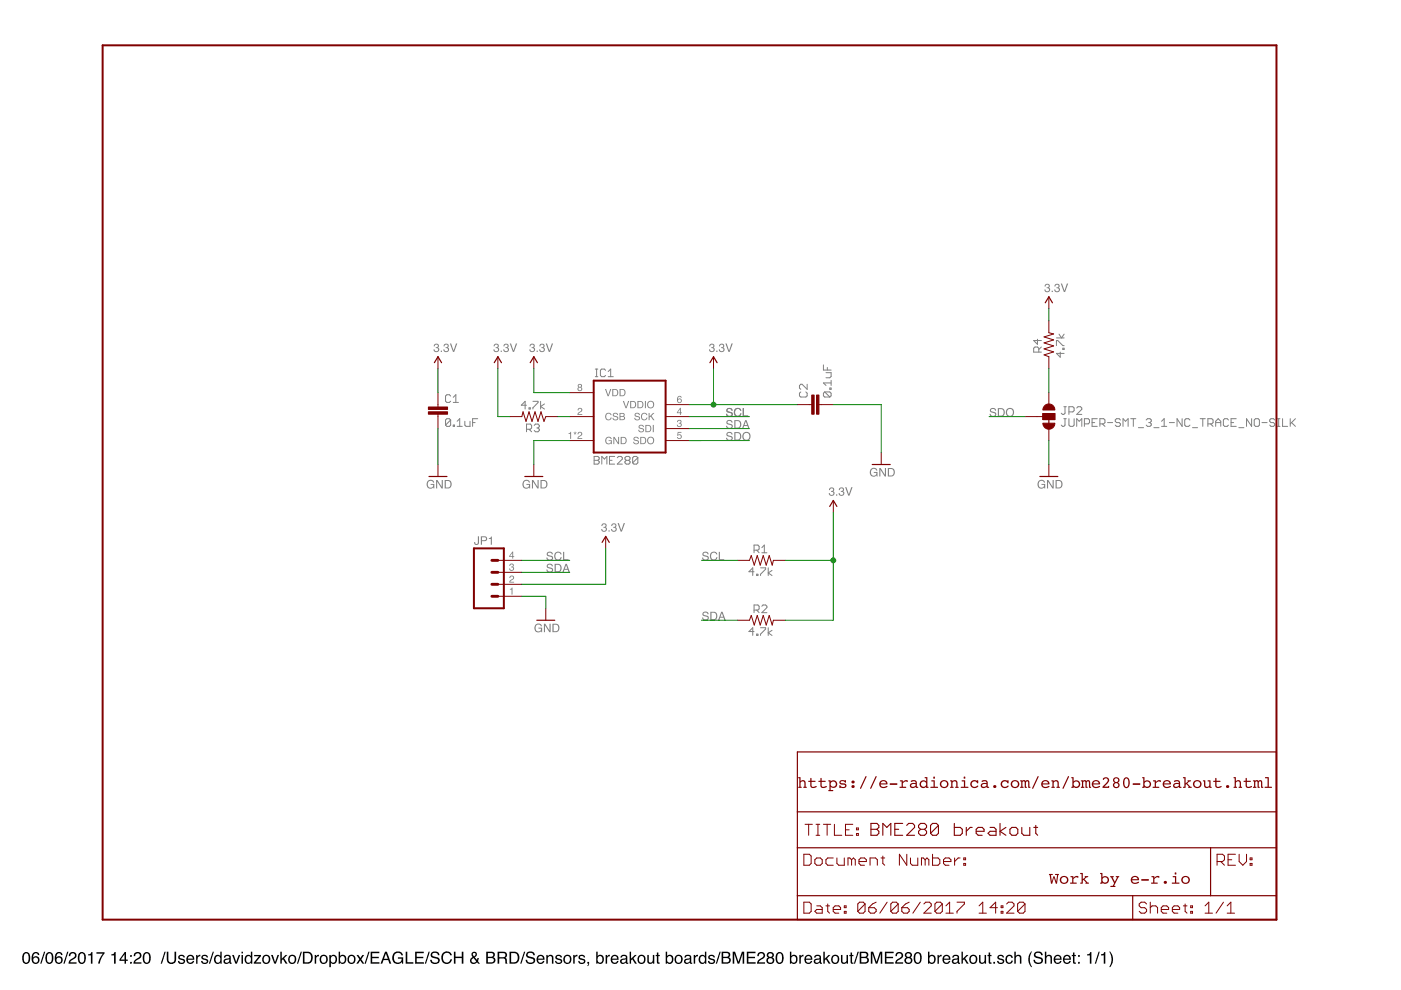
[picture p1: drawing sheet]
<svg xmlns="http://www.w3.org/2000/svg" width="297mm" height="210mm" viewBox="0 0 297 210" stroke-linecap="round" stroke-linejoin="round" font-family="sans-serif">
<path d="M5.1 202a.91 .91 0 0 1 1 .1 .91 .91 0 0 1 .3 1 .9 .9 0 0 1-.4 1.1 .9 .9 0 0 1-1.1-.2 1.91 1.91 0 0 1 .2-2zM5.3 202.2a1.65 1.65 0 0 0 .1 1.9h.1a1.25 1.25 0 0 0 .2-1.9zM7.1 202a.73 .73 0 0 1 .8-.1 .73 .73 0 0 1 .4 .6h-.3a.51 .51 0 0 0-.6-.4 .51 .51 0 0 0-.4 .7v.2a.82 .82 0 0 1 1.2 .2 .82 .82 0 0 1-.2 1.2 .82 .82 0 0 1-1.2-.5l-.1-1.2zM7.1 203.6a.53 .53 0 0 0 1 0 .53 .53 0 0 0-1 0zM9.3 201.8h.3l-.8 2.5h-.3zM10 202a.91 .91 0 0 1 1.1 .1 .91 .91 0 0 1 .2 1 .9 .9 0 0 1-.3 1.1 .9 .9 0 0 1-1.2-.2 1.91 1.91 0 0 1 .2-2zM10.2 202.2a1.65 1.65 0 0 0 .1 1.9h.2a1.25 1.25 0 0 0 .2-1.9zM12 202a.73 .73 0 0 1 .8-.1 .73 .73 0 0 1 .4 .6h-.3a.51 .51 0 0 0-.6-.4 .51 .51 0 0 0-.3 .7l-.1 .2a.82 .82 0 0 1 1.3 .2 .82 .82 0 0 1-.3 1.2 .82 .82 0 0 1-1.2-.5v-1.2zM12 203.6a.53 .53 0 0 0 1 0 .53 .53 0 0 0-1 0zM14.2 201.8h.3l-.8 2.5h-.3zM14.9 202a.81 .81 0 0 1 1.3 .2 .81 .81 0 0 1-.6 1.2l-.7 .6h1.3v.3h-1.7a1.39 1.39 0 0 1 1.1-1.3 .5 .5 0 0 0 .2-.6 .5 .5 0 0 0-.6-.3 .5 .5 0 0 0-.3 .6h-.3zM16.9 202a.91 .91 0 0 1 1 .1 .91 .91 0 0 1 .3 1 .9 .9 0 0 1-.4 1.1 .9 .9 0 0 1-1.1-.2 1.91 1.91 0 0 1 .2-2zM17.1 202.2a1.65 1.65 0 0 0 .1 1.9h.1a1.25 1.25 0 0 0 .2-1.9zM18.7 202.3l.5-.1 .2-.3h.2v2.4h-.3v-1.7h-.6zM20.4 201.9h1.8v.3l-.8 1.2-.3 .9h-.3l.2-.7 .8-1.4h-1.4zM23.6 202.3l.5-.1 .2-.3h.2v2.4h-.3v-1.7h-.6zM26.4 202.3l-.8 1.1h.8zM26.5 201.8h.2v1.6h.4v.3h-.4v.6h-.3v-.6h-1.1v-.3zM27.6 202.5h.4v.4h-.4zM27.6 203.9h.4v.4h-.4zM28.6 202a.81 .81 0 0 1 1.3 .2 .81 .81 0 0 1-.5 1.2l-.8 .6h1.4v.3h-1.7a1.39 1.39 0 0 1 1.1-1.3 .5 .5 0 0 0 .2-.6 .5 .5 0 0 0-.6-.3 .5 .5 0 0 0-.3 .6h-.3zM30.7 202a.91 .91 0 0 1 1 .1 .91 .91 0 0 1 .3 1 .9 .9 0 0 1-.4 1.1 .9 .9 0 0 1-1.2-.2 1.91 1.91 0 0 1 .3-2zM30.8 202.2a1.65 1.65 0 0 0 .1 1.9h.2a1.25 1.25 0 0 0 .2-1.9zM34.9 201.8h.2l-.8 2.5h-.2zM35.4 201.8h.3v1.6a.65 .65 0 0 0 .6 .7 .65 .65 0 0 0 .7-.7v-1.6h.3v1.4a1.01 1.01 0 0 1-1 1.2 1.01 1.01 0 0 1-.9-1.2zM38 202.6a.74 .74 0 0 1 1.2 .4h-.3a.39 .39 0 0 0-.4-.3 .39 .39 0 0 0-.4 .3l.2 .2a.79 .79 0 0 1 .9 .7 .8 .8 0 0 1-.8 .5 .8 .8 0 0 1-.7-.7h.3a.45 .45 0 0 0 .5 .4 .45 .45 0 0 0 .4-.4l-.1-.1a.93 .93 0 0 1-1-.8zM39.7 202.7a.85 .85 0 0 1 1.1-.2 .85 .85 0 0 1 .4 1h-1.4a.53 .53 0 0 0 .4 .6 .53 .53 0 0 0 .7-.4h.3a.9 .9 0 0 1-1.3 .6 .9 .9 0 0 1-.3-1.4zM40 202.9l-.2 .3h1.1l-.4-.5zM41.6 202.5h.3v.3l.3-.3 .3-.1v.4a.5 .5 0 0 0-.6 .5v1h-.3zM42.9 202.6a.74 .74 0 0 1 1.2 .4h-.3a.39 .39 0 0 0-.4-.3 .39 .39 0 0 0-.4 .3l.2 .2a.79 .79 0 0 1 .9 .7 .8 .8 0 0 1-.8 .5 .8 .8 0 0 1-.7-.7h.3a.45 .45 0 0 0 .5 .4 .45 .45 0 0 0 .4-.4l-.1-.1a.93 .93 0 0 1-1-.8zM45.1 201.8h.3l-.9 2.5h-.2zM45.8 202.9a.64 .64 0 0 0-.1 .8 .64 .64 0 0 0 .9 .2 .64 .64 0 0 0 .1-.8 .64 .64 0 0 0-.9-.2zM45.7 202.6l.7-.1 .3 .2v-.9h.3v2.5h-.3v-.2a.8 .8 0 0 1-1.1 .1 .8 .8 0 0 1-.2-1zM47.7 203.7a.44 .44 0 0 0 .6 .4 .44 .44 0 0 0 .2-.7zM47.6 202.7a.8 .8 0 0 1 1.3 .2v1.1l.2 .1v.2h-.3l-.2-.2a.63 .63 0 0 1-.9 .3 .63 .63 0 0 1 0-1l.9-.3a.42 .42 0 0 0-.4-.4 .42 .42 0 0 0-.4 .3h-.3zM49.2 202.5h.4l.5 1.5 .5-1.5h.3l-.7 1.8h-.3zM51.2 202.5h.3v1.8h-.3zM51.2 201.8h.3v.3h-.3zM52.3 202.9a.64 .64 0 0 0-.1 .8 .64 .64 0 0 0 .9 .2 .64 .64 0 0 0 .1-.8 .64 .64 0 0 0-.9-.2zM52.2 202.6l.6-.1 .4 .2v-.9h.3v2.5h-.3v-.2a.8 .8 0 0 1-1.1 .1 .8 .8 0 0 1-.2-1zM53.9 202.5h1.4v.2l-1.1 1.3h1.2v.3h-1.6v-.2l1.1-1.3h-1zM56.1 202.8a.66 .66 0 0 0-.2 .9 .66 .66 0 0 0 1 .2 .67 .67 0 0 0 .1-.9 .67 .67 0 0 0-.9-.2zM55.8 202.7a.92 .92 0 0 1 1.3 .1 .92 .92 0 0 1 0 1.2 .92 .92 0 0 1-1.3 .1l-.2-.7zM57.5 202.5h.3l.5 1.5 .5-1.5h.4l-.7 1.8h-.3zM59.4 201.8h.3v1.5l.8-.8h.4l-.7 .7 .8 1.1h-.4l-.6-.9-.3 .2v.7h-.3zM61.6 202.8a.66 .66 0 0 0-.2 .9 .66 .66 0 0 0 1 .2 .67 .67 0 0 0 .1-.9 .67 .67 0 0 0-.9-.2zM61.3 202.7a.92 .92 0 0 1 1.3 .1 .92 .92 0 0 1 0 1.2 .92 .92 0 0 1-1.3 .1l-.2-.7zM63.8 201.8h.2l-.8 2.5h-.2zM64.6 202.1v1.9h.6a.99 .99 0 0 0 .8-.9 .99 .99 0 0 0-.8-1zM64.2 201.8h1a1.29 1.29 0 0 1 1.1 1.3 1.29 1.29 0 0 1-1.1 1.2h-1zM66.7 202.5h.3v.3l.3-.3 .3-.1v.4a.5 .5 0 0 0-.6 .5v1h-.3zM68.3 202.8a.66 .66 0 0 0-.2 .9 .66 .66 0 0 0 .9 .2 .67 .67 0 0 0 .1-.9 .67 .67 0 0 0-.8-.2zM68 202.7a.92 .92 0 0 1 1.3 .1 .92 .92 0 0 1-.1 1.2 .92 .92 0 0 1-1.2 .1l-.2-.7zM70.3 202.8a.71 .71 0 0 0-.2 .8 .71 .71 0 0 0 .7 .5 .72 .72 0 0 0 .4-.8 .72 .72 0 0 0-.8-.6zM69.8 202.5h.3v.2a.75 .75 0 0 1 1-.2 .75 .75 0 0 1 .4 .9 .78 .78 0 0 1-.4 .9 .78 .78 0 0 1-1-.2v1h-.3zM71.8 201.8h.3v.9a.81 .81 0 0 1 1.1-.1 .81 .81 0 0 1 .2 1 .73 .73 0 0 1-.5 .7 .73 .73 0 0 1-.8-.2v.2h-.3zM72.2 202.9a.64 .64 0 0 0-.1 .8 .64 .64 0 0 0 .9 .2 .65 .65 0 0 0 .1-.8 .65 .65 0 0 0-.9-.2zM74.2 202.8a.66 .66 0 0 0-.2 .9 .66 .66 0 0 0 .9 .2 .67 .67 0 0 0 .1-.9 .67 .67 0 0 0-.8-.2zM73.9 202.7a.92 .92 0 0 1 1.2 .1 .92 .92 0 0 1 0 1.2 .92 .92 0 0 1-1.2 .1l-.2-.7zM75.6 202.5h.4l.4 .6 .4-.6h.4l-.6 .9 .6 .9h-.4l-.4-.7-.5 .7h-.4l.7-.9zM78.1 201.8h.3l-.8 2.5h-.3zM78.6 201.8h1.8v.3h-1.5v.8h1.4v.3h-1.4v.8h1.6v.3h-1.9zM81.8 202.2l-.4 1.1h.8zM81.6 201.8h.4l.9 2.5h-.3l-.3-.7h-1l-.3 .7h-.3zM83.5 202.1a1.13 1.13 0 0 1 1.9 .5h-.3a.83 .83 0 0 0-1-.5 .83 .83 0 0 0-.6 1 .83 .83 0 0 0 .7 1 .83 .83 0 0 0 1-.9h-.8v-.2h1.1v1.3h-.2l-.1-.3a1.22 1.22 0 0 1-1.7 .1 1.22 1.22 0 0 1-.3-1.6zM86 201.8h.4v2.2h1.2v.3h-1.6zM88 201.8h1.9v.3h-1.6v.8h1.4v.3h-1.4v.8h1.6v.3h-1.9zM90.9 201.8h.2l-.8 2.5h-.2zM91.5 201.9a1 1 0 0 1 1.7 .6h-.4a.59 .59 0 0 0-.6-.5 .59 .59 0 0 0-.5 .6l.2 .2a1.22 1.22 0 0 1 1.3 .8 1.03 1.03 0 0 1-1 .8 1.03 1.03 0 0 1-1-.9h.3a.67 .67 0 0 0 .7 .6 .67 .67 0 0 0 .7-.6l-.1-.1a2.06 2.06 0 0 1-1.5-.7v-.4zM93.9 202.1a1.1 1.1 0 0 1 1.1-.4 1.1 1.1 0 0 1 .8 .8h-.4a.82 .82 0 0 0-1-.4 .82 .82 0 0 0-.5 1 .8 .8 0 0 0 .6 1 .8 .8 0 0 0 1-.7h.3a1.17 1.17 0 0 1-1.5 .9 1.17 1.17 0 0 1-.7-1.5zM96.2 201.8h.4v1h1.3v-1h.3v2.5h-.3v-1.2h-1.3v1.2h-.4zM100.3 202.2a.32 .32 0 0 0 .2 .5 .32 .32 0 0 0 .4-.3 .32 .32 0 0 0-.3-.4zM100.1 203.4a.5 .5 0 0 0 .2 .7 .5 .5 0 0 0 .7-.3l-.6-.7zM100.1 202a.61 .61 0 0 1 1 .1 .61 .61 0 0 1-.4 .9l.4 .5 .1-.4h.3l-.2 .7 .5 .5h-.4l-.3-.3a.79 .79 0 0 1-1.3 .2 .79 .79 0 0 1 .4-1.3l-.3-.5zM103.4 202.1v.8h.7a.41 .41 0 0 0 .5-.4 .41 .41 0 0 0-.6-.4zM103.4 203.1v.9h.8a.46 .46 0 0 0 .5-.5 .46 .46 0 0 0-.6-.4zM103.1 201.8h1.1a.63 .63 0 0 1 .7 .4 .63 .63 0 0 1-.3 .8 .72 .72 0 0 1 .4 .8 .72 .72 0 0 1-.8 .5h-1.1zM105.8 202.1v.8h.8a.44 .44 0 0 0 .6-.4 .44 .44 0 0 0-.5-.4zM105.5 201.8h1.2a.69 .69 0 0 1 .8 .4 .69 .69 0 0 1-.3 .9l.2 .3 .2 .9h-.4l-.1-.9-.5-.2h-.8v1.1h-.3zM108.4 202.1v1.9h.6a.99 .99 0 0 0 .8-.9 .99 .99 0 0 0-.8-1zM108 201.8h1.1a1.29 1.29 0 0 1 1 1.3 1.29 1.29 0 0 1-1.1 1.2h-1zM111.1 201.8h.3l-.8 2.5h-.3zM111.8 201.9a1 1 0 0 1 1.6 .6h-.3a.59 .59 0 0 0-.7-.5 .59 .59 0 0 0-.5 .6l.2 .2a1.22 1.22 0 0 1 1.4 .8 1.03 1.03 0 0 1-1.1 .8 1.03 1.03 0 0 1-1-.9h.4a.67 .67 0 0 0 .6 .6 .67 .67 0 0 0 .7-.6l-.1-.1a2.06 2.06 0 0 1-1.4-.7v-.4zM114 202.7a.85 .85 0 0 1 1-.2 .85 .85 0 0 1 .4 1h-1.3a.53 .53 0 0 0 .4 .6 .53 .53 0 0 0 .6-.4h.3a.9 .9 0 0 1-1.3 .6 .9 .9 0 0 1-.2-1.4zM114.3 202.9l-.2 .3h1l-.3-.5zM115.8 202.5h.3v.2a.66 .66 0 0 1 .8-.2 .66 .66 0 0 1 .4 .6v1.2h-.3v-1.1a.46 .46 0 0 0-.5-.5 .46 .46 0 0 0-.4 .7v.9h-.3zM117.9 202.6a.74 .74 0 0 1 1.2 .4h-.3a.39 .39 0 0 0-.4-.3 .39 .39 0 0 0-.3 .3l.2 .2a.79 .79 0 0 1 .9 .7 .8 .8 0 0 1-.8 .5 .8 .8 0 0 1-.7-.7h.3a.45 .45 0 0 0 .4 .4 .45 .45 0 0 0 .5-.4l-.1-.1a.93 .93 0 0 1-1-.8zM120 202.8a.66 .66 0 0 0-.2 .9 .66 .66 0 0 0 .9 .2 .67 .67 0 0 0 .1-.9 .67 .67 0 0 0-.8-.2zM119.7 202.7a.92 .92 0 0 1 1.2 .1 .92 .92 0 0 1 0 1.2 .92 .92 0 0 1-1.2 .1l-.3-.7zM121.5 202.5h.3v.3l.4-.3 .2-.1v.4a.5 .5 0 0 0-.6 .5v1h-.3zM122.8 202.6a.74 .74 0 0 1 1.3 .4h-.3a.39 .39 0 0 0-.4-.3 .39 .39 0 0 0-.4 .3l.2 .2a.79 .79 0 0 1 .9 .7 .8 .8 0 0 1-.8 .5 .8 .8 0 0 1-.7-.7h.3a.45 .45 0 0 0 .4 .4 .45 .45 0 0 0 .5-.4l-.1-.1a.93 .93 0 0 1-1-.8zM124.5 203.9h.4l-.1 .8-.3 .1 .2-.4-.2-.1zM126.4 201.8h.3v.9a.81 .81 0 0 1 1.1-.1 .81 .81 0 0 1 .2 1 .73 .73 0 0 1-.5 .7 .73 .73 0 0 1-.8-.2v.2h-.3zM126.9 202.9a.64 .64 0 0 0-.2 .8 .64 .64 0 0 0 .9 .2 .65 .65 0 0 0 .1-.8 .65 .65 0 0 0-.8-.2zM128.4 202.5h.3v.3l.3-.3 .3-.1v.4a.5 .5 0 0 0-.6 .5v1h-.3zM129.7 202.7a.85 .85 0 0 1 1-.2 .85 .85 0 0 1 .5 1h-1.4a.53 .53 0 0 0 .4 .6 .53 .53 0 0 0 .6-.4h.3a.9 .9 0 0 1-1.3 .6 .9 .9 0 0 1-.2-1.4zM130 202.9l-.2 .3h1l-.3-.5zM131.8 203.7a.44 .44 0 0 0 .6 .4 .44 .44 0 0 0 .2-.7zM131.7 202.7a.8 .8 0 0 1 1.3 .2v1.1l.2 .1v.2h-.3l-.2-.2a.63 .63 0 0 1-1 .3 .63 .63 0 0 1 0-1l1-.3a.42 .42 0 0 0-.4-.4 .42 .42 0 0 0-.5 .3h-.2zM133.5 201.8h.3v1.5l.8-.8h.4l-.7 .7 .7 1.1h-.4l-.5-.9-.3 .2v.7h-.3zM135.7 202.8a.66 .66 0 0 0-.2 .9 .66 .66 0 0 0 .9 .2 .67 .67 0 0 0 .1-.9 .67 .67 0 0 0-.8-.2zM135.4 202.7a.92 .92 0 0 1 1.2 .1 .92 .92 0 0 1 0 1.2 .92 .92 0 0 1-1.2 .1l-.2-.7zM137.2 202.5h.4v1.2a.47 .47 0 0 0 .6 .4 .47 .47 0 0 0 .2-.7v-.9h.3v1.8h-.3v-.3a.64 .64 0 0 1-.7 .4 .64 .64 0 0 1-.5-.7zM139.3 202h.3v.5h.3v.2h-.3v1.2l.3 .2v.2a.44 .44 0 0 1-.6-.3v-1.3h-.3v-.2h.3zM141.1 201.8h.3v.9a.81 .81 0 0 1 1.1-.1 .81 .81 0 0 1 .3 1 .73 .73 0 0 1-.5 .7 .73 .73 0 0 1-.9-.2v.2h-.3zM141.6 202.9a.64 .64 0 0 0-.1 .8 .64 .64 0 0 0 .8 .2 .65 .65 0 0 0 .1-.8 .65 .65 0 0 0-.8-.2zM143.6 202.8a.66 .66 0 0 0-.3 .9 .66 .66 0 0 0 1 .2 .67 .67 0 0 0 .1-.9 .67 .67 0 0 0-.8-.2zM143.2 202.7a.92 .92 0 0 1 1.3 .1 .92 .92 0 0 1 0 1.2 .92 .92 0 0 1-1.3 .1l-.2-.7zM145.4 203.7a.44 .44 0 0 0 .6 .4 .44 .44 0 0 0 .2-.7zM145.2 202.7a.8 .8 0 0 1 1.4 .2v1.1l.2 .1v.2h-.4l-.1-.2a.63 .63 0 0 1-1 .3 .63 .63 0 0 1 0-1l.9-.3a.42 .42 0 0 0-.3-.4 .42 .42 0 0 0-.5 .3h-.3zM147.1 202.5h.3v.3l.3-.3 .3-.1v.4a.5 .5 0 0 0-.6 .5v1h-.3zM148.6 202.9a.64 .64 0 0 0-.1 .8 .64 .64 0 0 0 .8 .2 .64 .64 0 0 0 .1-.8 .64 .64 0 0 0-.8-.2zM148.5 202.6l.6-.1 .4 .2v-.9h.3v2.5h-.3v-.2a.8 .8 0 0 1-1.1 .1 .8 .8 0 0 1-.3-1zM150.3 202.6a.74 .74 0 0 1 1.3 .4h-.3a.39 .39 0 0 0-.4-.3 .39 .39 0 0 0-.4 .3l.2 .2a.79 .79 0 0 1 .9 .7 .8 .8 0 0 1-.8 .5 .8 .8 0 0 1-.7-.7h.3a.45 .45 0 0 0 .5 .4 .45 .45 0 0 0 .4-.4l-.1-.1a.93 .93 0 0 1-1-.8zM152.6 201.8h.2l-.8 2.5h-.2zM153.3 202.1v.8h.7a.41 .41 0 0 0 .5-.4 .41 .41 0 0 0-.6-.4zM153.3 203.1v.9h.8a.46 .46 0 0 0 .5-.5 .46 .46 0 0 0-.6-.4zM153 201.8h1.1a.63 .63 0 0 1 .7 .4 .63 .63 0 0 1-.3 .8 .72 .72 0 0 1 .4 .8 .72 .72 0 0 1-.8 .5h-1.1zM155.4 201.8h.4l.8 2.1 .7-2.1h.5v2.5h-.3v-2.1l-.8 2.1h-.3l-.7-2.1v2.1h-.3zM158.3 201.8h1.9v.3h-1.5v.8h1.4v.3h-1.4v.8h1.5v.3h-1.9zM160.9 202a.81 .81 0 0 1 1.2 .2 .81 .81 0 0 1-.5 1.2l-.7 .6h1.3v.3h-1.7a1.39 1.39 0 0 1 1.1-1.3 .5 .5 0 0 0 .2-.6 .5 .5 0 0 0-.6-.3 .5 .5 0 0 0-.3 .6h-.3zM162.9 202.5a.42 .42 0 0 0 .8 0 .42 .42 0 0 0-.8 0zM162.8 203.7a.51 .51 0 0 0 1 0 .51 .51 0 0 0-1 0zM162.8 202a.7 .7 0 0 1 1-.1 .7 .7 0 0 1 0 1.1 .77 .77 0 0 1 .1 1.1 .77 .77 0 0 1-1.1 0 .77 .77 0 0 1 .1-1.1l-.3-.5zM164.8 202a.91 .91 0 0 1 1.1 .1 .91 .91 0 0 1 .2 1 .9 .9 0 0 1-.3 1.1 .9 .9 0 0 1-1.2-.2 1.91 1.91 0 0 1 .2-2zM165 202.2a1.65 1.65 0 0 0 .1 1.9h.2a1.25 1.25 0 0 0 .2-1.9zM167.5 201.8h.3v.9a.81 .81 0 0 1 1-.1 .81 .81 0 0 1 .3 1 .73 .73 0 0 1-.5 .7 .73 .73 0 0 1-.8-.2v.2h-.3zM167.9 202.9a.64 .64 0 0 0-.1 .8 .64 .64 0 0 0 .9 .2 .65 .65 0 0 0 0-.8 .65 .65 0 0 0-.8-.2zM169.5 202.5h.3v.3l.3-.3 .3-.1v.4a.5 .5 0 0 0-.6 .5v1h-.3zM170.8 202.7a.85 .85 0 0 1 1-.2 .85 .85 0 0 1 .4 1h-1.3a.53 .53 0 0 0 .4 .6 .53 .53 0 0 0 .6-.4h.3a.9 .9 0 0 1-1.3 .6 .9 .9 0 0 1-.3-1.4zM171 202.9l-.1 .3h1l-.3-.5zM172.9 203.7a.44 .44 0 0 0 .6 .4 .44 .44 0 0 0 .2-.7zM172.7 202.7a.8 .8 0 0 1 1.4 .2v1.1l.2 .1v.2h-.4l-.1-.2a.63 .63 0 0 1-1 .3 .63 .63 0 0 1 0-1l.9-.3a.42 .42 0 0 0-.3-.4 .42 .42 0 0 0-.5 .3h-.3zM174.6 201.8h.3v1.5l.8-.8h.4l-.7 .7 .7 1.1h-.4l-.6-.9-.2 .2v.7h-.3zM176.8 202.8a.66 .66 0 0 0-.2 .9 .66 .66 0 0 0 .9 .2 .67 .67 0 0 0 .1-.9 .67 .67 0 0 0-.8-.2zM176.5 202.7a.92 .92 0 0 1 1.2 .1 .92 .92 0 0 1 0 1.2 .92 .92 0 0 1-1.3 .1l-.2-.7zM178.3 202.5h.3v1.2a.47 .47 0 0 0 .6 .4 .47 .47 0 0 0 .3-.7v-.9h.3v1.8h-.3v-.3a.64 .64 0 0 1-.7 .4 .64 .64 0 0 1-.5-.7zM180.3 202h.4v.5h.2v.2h-.2v1.2l.2 .2v.2a.44 .44 0 0 1-.6-.3v-1.3h-.2v-.2h.2zM181.8 201.8h.3l-.8 2.5h-.3zM182.6 202.1v.8h.6a.41 .41 0 0 0 .6-.4 .41 .41 0 0 0-.6-.4zM182.6 203.1v.9h.7a.46 .46 0 0 0 .6-.5 .46 .46 0 0 0-.6-.4zM182.3 201.8h1.1a.63 .63 0 0 1 .7 .4 .63 .63 0 0 1-.3 .8 .72 .72 0 0 1 .4 .8 .72 .72 0 0 1-.9 .5h-1zM184.6 201.8h.5l.7 2.1 .8-2.1h.5v2.5h-.4v-2.1l-.7 2.1h-.3l-.8-2.1 .1 2.1h-.4zM187.6 201.8h1.9v.3h-1.6v.8h1.4v.3h-1.4v.8h1.6v.3h-1.9zM190.1 202a.81 .81 0 0 1 1.3 .2 .81 .81 0 0 1-.6 1.2l-.7 .6h1.4v.3h-1.7a1.39 1.39 0 0 1 1.1-1.3 .5 .5 0 0 0 .2-.6 .5 .5 0 0 0-.6-.3 .5 .5 0 0 0-.3 .6h-.4zM192.2 202.5a.42 .42 0 0 0 .8 0 .42 .42 0 0 0-.8 0zM192.1 203.7a.51 .51 0 0 0 1 0 .51 .51 0 0 0-1 0zM192 202a.7 .7 0 0 1 1.1-.1 .7 .7 0 0 1-.1 1.1 .77 .77 0 0 1 .2 1.1 .77 .77 0 0 1-1.2 0 .77 .77 0 0 1 .2-1.1l-.4-.5zM194.1 202a.91 .91 0 0 1 1 .1 .91 .91 0 0 1 .3 1 .9 .9 0 0 1-.3 1.1 .9 .9 0 0 1-1.2-.2 1.91 1.91 0 0 1 .2-2zM194.3 202.2a1.65 1.65 0 0 0 .1 1.9h.2a1.25 1.25 0 0 0 .2-1.9zM196.8 201.8h.3v.9a.81 .81 0 0 1 1-.1 .81 .81 0 0 1 .3 1 .73 .73 0 0 1-.5 .7 .73 .73 0 0 1-.9-.2v.2h-.2zM197.2 202.9a.64 .64 0 0 0-.1 .8 .64 .64 0 0 0 .8 .2 .65 .65 0 0 0 .1-.8 .65 .65 0 0 0-.8-.2zM198.8 202.5h.2v.3l.4-.3 .3-.1v.4a.5 .5 0 0 0-.6 .5v1h-.3zM200.1 202.7a.85 .85 0 0 1 1-.2 .85 .85 0 0 1 .4 1h-1.4a.53 .53 0 0 0 .4 .6 .53 .53 0 0 0 .7-.4h.3a.9 .9 0 0 1-1.3 .6 .9 .9 0 0 1-.3-1.4zM200.3 202.9l-.1 .3h1l-.3-.5zM202.2 203.7a.44 .44 0 0 0 .5 .4 .44 .44 0 0 0 .3-.7zM202 202.7a.8 .8 0 0 1 1.3 .2v1.1l.2 .1v.2h-.3l-.2-.2a.63 .63 0 0 1-.9 .3 .63 .63 0 0 1 0-1l.9-.3a.42 .42 0 0 0-.4-.4 .42 .42 0 0 0-.4 .3h-.3zM203.8 201.8h.3v1.5l.8-.8h.4l-.7 .7 .8 1.1h-.4l-.6-.9-.3 .2v.7h-.3zM206 202.8a.66 .66 0 0 0-.2 .9 .66 .66 0 0 0 1 .2 .67 .67 0 0 0 .1-.9 .67 .67 0 0 0-.9-.2zM205.7 202.7a.92 .92 0 0 1 1.3 .1 .92 .92 0 0 1 0 1.2 .92 .92 0 0 1-1.3 .1l-.2-.7zM207.6 202.5h.3v1.2a.47 .47 0 0 0 .6 .4 .47 .47 0 0 0 .3-.7v-.9h.3v1.8h-.3v-.3a.64 .64 0 0 1-.7 .4 .64 .64 0 0 1-.5-.7zM209.6 202h.3v.5h.3v.2h-.3v1.2l.3 .2v.2a.44 .44 0 0 1-.6-.3v-1.3h-.2v-.2h.2zM210.6 203.9h.4v.4h-.4zM211.6 202.6a.74 .74 0 0 1 1.3 .4h-.3a.39 .39 0 0 0-.4-.3 .39 .39 0 0 0-.4 .3l.2 .2a.79 .79 0 0 1 .9 .7 .8 .8 0 0 1-.8 .5 .8 .8 0 0 1-.7-.7h.3a.45 .45 0 0 0 .5 .4 .45 .45 0 0 0 .4-.4l-.1-.1a.93 .93 0 0 1-1-.8zM213.4 202.7a.76 .76 0 0 1 .8-.3 .76 .76 0 0 1 .5 .7h-.3a.51 .51 0 0 0-.6-.4 .51 .51 0 0 0-.3 .8 .49 .49 0 0 0 .3 .6 .49 .49 0 0 0 .6-.4h.3a.83 .83 0 0 1-1 .6 .83 .83 0 0 1-.5-1.2zM215 201.8h.4v.9a.65 .65 0 0 1 .7-.2 .65 .65 0 0 1 .5 .6v1.2h-.4v-1.1a.46 .46 0 0 0-.5-.5 .46 .46 0 0 0-.3 .6v1h-.4zM218.6 201.7h.2a3.1 3.1 0 0 0 0 3.3h-.2a2.6 2.6 0 0 1 0-3.3zM219.4 201.9a1 1 0 0 1 1.7 .6h-.4a.59 .59 0 0 0-.6-.5 .59 .59 0 0 0-.5 .6l.2 .2a1.22 1.22 0 0 1 1.3 .8 1.03 1.03 0 0 1-1 .8 1.03 1.03 0 0 1-1-.9h.3a.67 .67 0 0 0 .7 .6 .67 .67 0 0 0 .7-.6l-.1-.1a2.06 2.06 0 0 1-1.5-.7v-.4zM221.5 201.8h.3v.9a.65 .65 0 0 1 .8-.2 .65 .65 0 0 1 .4 .6v1.2h-.3v-1.1a.46 .46 0 0 0-.5-.5 .46 .46 0 0 0-.4 .6v1h-.3zM223.6 202.7a.85 .85 0 0 1 1.1-.2 .85 .85 0 0 1 .4 1h-1.4a.53 .53 0 0 0 .4 .6 .53 .53 0 0 0 .7-.4h.3a.9 .9 0 0 1-1.3 .6 .9 .9 0 0 1-.3-1.4zM223.9 202.9l-.2 .3h1.1l-.4-.5zM225.6 202.7a.85 .85 0 0 1 1-.2 .85 .85 0 0 1 .4 1h-1.3a.53 .53 0 0 0 .4 .6 .53 .53 0 0 0 .6-.4h.3a.9 .9 0 0 1-1.3 .6 .9 .9 0 0 1-.2-1.4zM225.9 202.9l-.2 .3h1l-.3-.5zM227.5 202h.3v.5h.3v.2h-.3v1.2l.3 .2v.2a.44 .44 0 0 1-.6-.3v-1.3h-.3v-.2h.3zM228.6 202.5h.3v.4h-.3zM228.6 203.9h.3v.4h-.3zM230.5 202.3l.5-.1 .2-.3h.2v2.4h-.3v-1.7h-.6zM232.9 201.8h.3l-.8 2.5h-.3zM233.4 202.3l.5-.1 .2-.3h.2v2.4h-.3v-1.7h-.6zM235.2 201.7h.2l.3 .6a2.54 2.54 0 0 1-.3 2.7h-.2a3.1 3.1 0 0 0 0-3.3z" fill="#000"/>
<path d="M126 96.8h.8l.2 .2v.3l-.2 .3 .2 .3v.2l-.2 .3h-.8zM126 97.6h.8M127.6 98.4v-1.6l.5 .5 .6-.5v1.6M129.2 97.6h.6M130.3 96.8h-1.1v1.6h1.1M130.9 97l.2-.2h.6l.3 .2v.3l-1.1 1.1h1.1M132.8 97.6l-.3-.3v-.3l.3-.2h.5l.3 .2v.3l-.3 .3M132.8 97.6l-.3 .3v.2l.3 .3h.5l.3-.3v-.2l-.3-.3M132.8 97.6h.5M135.2 97l-.2-.2h-.6l-.3 .2v1.1M135.2 97v1.1l-.2 .3h-.6l-.3-.3M135.2 97l-1.1 1.1" fill="none" stroke="#808080" stroke-width=".21"/>
<g fill="#808080">
<path d="M112.5 73a.5 .5 0 0 1 .7-.1 .5 .5 0 0 1 0 .8 .58 .58 0 0 1-.2 1 .58 .58 0 0 1-.8-.6h.3a.35 .35 0 0 0 .5 .4 .35 .35 0 0 0 0-.7h-.3v-.2a.29 .29 0 0 0 .4-.2 .29 .29 0 0 0-.3-.3l-.3 .1v.2h-.2zM113.8 74.3h.2v.3h-.2zM114.5 73a.5 .5 0 0 1 .8-.1 .5 .5 0 0 1-.1 .8 .58 .58 0 0 1-.1 1 .58 .58 0 0 1-.8-.6h.2a.35 .35 0 0 0 .5 .4 .35 .35 0 0 0 .1-.7h-.3v-.2a.29 .29 0 0 0 .4-.2 .29 .29 0 0 0-.3-.3l-.3 .1v.2h-.2zM115.7 72.8h.3l.5 1.5 .5-1.5h.3l-.7 1.8h-.2z"/>
<path d="M150.6 73a.5 .5 0 0 1 .7-.1 .5 .5 0 0 1 0 .8 .58 .58 0 0 1-.2 1 .58 .58 0 0 1-.8-.6h.3a.35 .35 0 0 0 .5 .4 .35 .35 0 0 0 0-.7h-.3v-.2a.29 .29 0 0 0 .4-.2 .29 .29 0 0 0-.3-.3l-.3 .1v.2h-.2zM151.9 74.3h.2v.3h-.2zM152.6 73a.5 .5 0 0 1 .8-.1 .5 .5 0 0 1-.1 .8 .58 .58 0 0 1-.1 1 .58 .58 0 0 1-.8-.6h.2a.35 .35 0 0 0 .5 .4 .35 .35 0 0 0 0-.7h-.2v-.2a.29 .29 0 0 0 .4-.2 .29 .29 0 0 0-.3-.3l-.3 .1v.2h-.3zM153.8 72.8h.3l.5 1.5 .5-1.5h.3l-.7 1.8h-.2z"/>
</g>
<g fill="none" stroke="#808080" stroke-width=".21">
<path d="M174.6 77.4v1.1h1.6M175.1 79h1.1v.8l-.3 .3h-.8M175.4 77.9v.6M95.5 89l-.2-.2h-.6l-.2 .2v1.1M95.5 89v1.1l-.2 .3h-.6l-.2-.3M95.5 89l-1 1.1M96.1 90.1h.3v.3h-.3zM96.9 90.4h1.1M96.9 89.3l.6-.5v1.6M98.6 89.3v.8l.2 .3h.9v-1.1M100.2 89.6h.5M101.3 88.8h-1.1v1.6"/>
<path d="M174.9 83.1l-.3 .3v.5l.3 .3h1M174.9 83.1h1l.3 .3v.5l-.3 .3M174.9 83.1l1 1.1M175.9 82.3h.3v.2h-.3zM176.2 80.6v1.1M176.2 81.2h-1.6l.5 .5"/>
</g>
<g fill="#808080">
<path d="M111 102a.8 .8 0 0 1 1.4 .3h-.3a.65 .65 0 0 0-.9-.2 .65 .65 0 0 0-.1 1 .57 .57 0 0 0 .6 .3 .57 .57 0 0 0 .5-.6h-.6v-.2h.8v1h-.2v-.3a.88 .88 0 0 1-1.2 .1 .88 .88 0 0 1-.1-1.2zM112.8 101.8h.3l.9 1.4v-1.4h.2v1.8h-.3l-.9-1.5v1.5h-.2zM114.8 102v1.4h.5a.7 .7 0 0 0 .5-.7 .7 .7 0 0 0-.5-.7zM114.6 101.8h.7a.91 .91 0 0 1 .8 .9 .91 .91 0 0 1-.8 .9h-.7z"/>
<path d="M90.7 102a.8 .8 0 0 1 1.4 .3h-.3a.65 .65 0 0 0-.9-.2 .65 .65 0 0 0-.1 1 .57 .57 0 0 0 .6 .3 .57 .57 0 0 0 .5-.6h-.6v-.2h.8v1h-.2v-.3a.88 .88 0 0 1-1.2 .1 .88 .88 0 0 1-.1-1.2zM92.5 101.8h.2l1 1.4v-1.4h.2v1.8h-.3l-.9-1.5v1.5h-.2zM94.5 102v1.4h.5a.7 .7 0 0 0 .5-.7 .7 .7 0 0 0-.5-.7zM94.3 101.8h.7a.91 .91 0 0 1 .8 .9 .91 .91 0 0 1-.8 .9h-.7z"/>
<path d="M92.1 73a.5 .5 0 0 1 .8-.1 .5 .5 0 0 1-.1 .8 .58 .58 0 0 1-.1 1 .58 .58 0 0 1-.8-.6h.2a.35 .35 0 0 0 .5 .4 .35 .35 0 0 0 .1-.7h-.3v-.2a.29 .29 0 0 0 .4-.2 .29 .29 0 0 0-.3-.3l-.3 .1v.2h-.2zM93.5 74.3h.2v.3h-.2zM94.2 73a.5 .5 0 0 1 .8-.1 .5 .5 0 0 1-.1 .8 .58 .58 0 0 1-.1 1 .58 .58 0 0 1-.8-.6h.2a.35 .35 0 0 0 .5 .4 .35 .35 0 0 0 0-.7h-.2v-.2a.29 .29 0 0 0 .4-.2 .29 .29 0 0 0-.3-.3l-.3 .1v.2h-.3zM95.4 72.8h.3l.5 1.5 .5-1.5h.3l-.7 1.8h-.3z"/>
<path d="M127.7 111.1a.5 .5 0 0 1 .7-.1 .5 .5 0 0 1 0 .8 .58 .58 0 0 1-.1 1 .58 .58 0 0 1-.8-.6h.2a.35 .35 0 0 0 .5 .3 .35 .35 0 0 0 0-.6h-.3l.1-.2a.29 .29 0 0 0 .4-.2 .29 .29 0 0 0-.3-.3l-.3 .1-.1 .2h-.2zM129 112.4h.3v.3h-.3zM129.8 111.1a.5 .5 0 0 1 .7-.1 .5 .5 0 0 1 0 .8 .58 .58 0 0 1-.2 1 .58 .58 0 0 1-.8-.6h.3a.35 .35 0 0 0 .5 .3 .35 .35 0 0 0 0-.6h-.3l.1-.2a.29 .29 0 0 0 .3-.2 .29 .29 0 0 0-.2-.3l-.3 .1-.1 .2h-.2zM130.9 110.9h.3l.5 1.5 .5-1.5h.3l-.6 1.8h-.3z"/>
<path d="M113.5 132.5a.8 .8 0 0 1 1.4 .3h-.2a.65 .65 0 0 0-1-.2 .65 .65 0 0 0-.1 .9 .57 .57 0 0 0 .7 .4 .57 .57 0 0 0 .4-.6h-.5v-.2h.7v.9h-.1l-.1-.2a.88 .88 0 0 1-1.2 .1 .88 .88 0 0 1-.1-1.2zM115.3 132.2h.3l.9 1.5v-1.5h.2v1.8h-.2l-1-1.4v1.4h-.2zM117.4 132.5v1.3h.4a.7 .7 0 0 0 .6-.7 .7 .7 0 0 0-.6-.6zM117.1 132.2h.8a.91 .91 0 0 1 .7 .9 .91 .91 0 0 1-.7 .9h-.8z"/>
</g>
<path d="M159.9 121.2h-1.1l.8-.8v1.6M159.9 133.9h-1.1l.8-.8v1.6M160.4 121.8h.3v.2h-.3zM160.4 134.5h.3v.2h-.3zM161.2 120.4h1.1v.3l-1.1 1.1v.2M161.2 133.1h1.1v.3l-1.1 1.1v.2M162.9 120.4v1.6M162.9 133.1v1.6M163.7 120.9l-.8 .6 .8 .5M163.7 133.6l-.8 .6 .8 .5" fill="none" stroke="#808080" stroke-width=".21"/>
<path d="M176 103.4a.5 .5 0 0 1 .7 0 .5 .5 0 0 1-.1 .8 .58 .58 0 0 1-.1 .9 .58 .58 0 0 1-.8-.5h.2a.35 .35 0 0 0 .6 .3 .35 .35 0 0 0 0-.6h-.3v-.2a.29 .29 0 0 0 .4-.2 .29 .29 0 0 0-.3-.4l-.3 .2v.2h-.2zM177.3 104.8h.2v.3h-.2zM178 103.4a.5 .5 0 0 1 .8 0 .5 .5 0 0 1-.1 .8 .58 .58 0 0 1-.1 .9 .58 .58 0 0 1-.8-.5h.2a.35 .35 0 0 0 .5 .3 .35 .35 0 0 0 0-.6h-.2v-.2a.29 .29 0 0 0 .4-.2 .29 .29 0 0 0-.3-.4l-.3 .2v.2h-.3zM179.2 103.3h.3l.5 1.5 .5-1.5h.3l-.7 1.8h-.3z" fill="#808080"/>
<path d="M111.6 85.9h-1.1l.8-.8v1.6M112.2 86.5h.2v.2h-.2zM113 85.1h1.1v.3l-1.1 1.1v.2M114.6 85.1v1.6M115.4 85.6l-.8 .6 .8 .5" fill="none" stroke="#808080" stroke-width=".21"/>
<g fill="#808080">
<path d="M104.8 73a.5 .5 0 0 1 .8-.1 .5 .5 0 0 1-.1 .8 .58 .58 0 0 1-.1 1 .58 .58 0 0 1-.8-.6h.2a.35 .35 0 0 0 .5 .4 .35 .35 0 0 0 .1-.7h-.3v-.2a.29 .29 0 0 0 .4-.2 .29 .29 0 0 0-.3-.3l-.3 .1v.2h-.2zM106.2 74.3h.2v.3h-.2zM106.9 73a.5 .5 0 0 1 .8-.1 .5 .5 0 0 1-.1 .8 .58 .58 0 0 1-.1 1 .58 .58 0 0 1-.8-.6h.2a.35 .35 0 0 0 .5 .4 .35 .35 0 0 0 0-.7h-.2v-.2a.29 .29 0 0 0 .4-.2 .29 .29 0 0 0-.3-.3l-.3 .1v.2h-.3zM108.1 72.8h.3l.5 1.5 .5-1.5h.2l-.6 1.8h-.3z"/>
<path d="M184.7 99.4a.8 .8 0 0 1 1.3 .4h-.2a.65 .65 0 0 0-1-.3 .65 .65 0 0 0-.1 1 .57 .57 0 0 0 .7 .4 .57 .57 0 0 0 .4-.6h-.5v-.2h.8v.9h-.2l-.1-.2a.88 .88 0 0 1-1.2 0 .88 .88 0 0 1-.1-1.2zM186.4 99.2h.3l.9 1.5v-1.5h.2v1.8h-.2l-.9-1.4v1.4h-.3zM188.5 99.4v1.4h.4a.7 .7 0 0 0 .6-.7 .7 .7 0 0 0-.6-.7zM188.2 99.2h.8a.91 .91 0 0 1 .7 .9 .91 .91 0 0 1-.7 .9h-.8z"/>
</g>
<g fill="none" stroke="#808080" stroke-width=".21">
<path d="M225.6 88.8h.5M225.8 88.8v1.3l-.2 .3h-.3l-.3-.3M226.6 88.8v1.3l.3 .3h.6l.2-.3v-1.3M228.3 90.4v-1.6l.5 .5 .6-.5v1.6M229.9 89.9h.8l.3-.3v-.6l-.3-.2h-.8v1.6M231.5 89.6h.6M232.6 88.8h-1.1v1.6h1.1M233.2 89.9h.8l.3-.3v-.6l-.3-.2h-.8v1.6M233.7 89.9l.6 .5M234.8 89.6h1.1M237.6 89l-.3-.2h-.6l-.2 .2v.3l.2 .3h.6l.3 .3v.2l-.3 .3h-.6l-.2-.3M238.1 90.4v-1.6l.5 .5 .6-.5v1.6"/>
<path d="M239.7 88.8h1.1M240.3 88.8v1.6M241.4 90.7h1.1M243 89l.3-.2h.5l.3 .2v.3l-.3 .3M243.5 89.6h.3M243.8 89.6l.3 .3v.2l-.3 .3h-.5l-.3-.3M244.6 90.7h1.1M246.3 90.4h1.1M246.3 89.3l.5-.5v1.6M247.9 89.6h1.1M250.6 88.8v1.6l-1-1.6v1.6M252.3 89l-.3-.2h-.5l-.3 .2v1.1l.3 .3h.5l.3-.3"/>
<path d="M252.8 90.7h1.1M254.5 88.8h1M255 88.8v1.6M256.1 89.9h.8l.3-.3v-.6l-.3-.2h-.8v1.6M256.6 89.9l.6 .5M257.7 89.6h1.1M257.7 90.4v-1.1l.6-.5 .5 .5v1.1M260.5 89l-.3-.2h-.5l-.3 .2v1.1l.3 .3h.5l.3-.3M261 89.6h.6M262.1 88.8h-1.1v1.6h1.1M262.7 90.7h1M265.4 88.8v1.6l-1.1-1.6v1.6"/>
<path d="M265.9 89l.3-.2h.5l.3 .2v1.1l-.3 .3h-.5l-.3-.3zM267.6 89.6h1M270.3 89l-.3-.2h-.5l-.3 .2v.3l.3 .3h.5l.3 .3v.2l-.3 .3h-.5l-.3-.3M270.8 90.4h.6M270.8 88.8h.6M271.1 88.8v1.6M271.9 88.8v1.6h1.1M273.6 88.8v1.6M273.8 89.6l.9 .8M274.7 88.8l-1.1 1.1"/>
</g>
<path d="M220.2 102a.8 .8 0 0 1 1.4 .3h-.3a.65 .65 0 0 0-.9-.2 .65 .65 0 0 0-.1 1 .57 .57 0 0 0 .6 .3 .57 .57 0 0 0 .5-.6h-.6v-.2h.8v1h-.2v-.3a.88 .88 0 0 1-1.2 .1 .88 .88 0 0 1-.1-1.2zM222 101.8h.3l.9 1.4v-1.4h.2v1.8h-.3l-.9-1.5v1.5h-.2zM224 102v1.4h.5a.7 .7 0 0 0 .5-.7 .7 .7 0 0 0-.5-.7zM223.8 101.8h.7a.91 .91 0 0 1 .8 .9 .91 .91 0 0 1-.8 .9h-.7z" fill="#808080"/>
<path d="M224 73.3v-1.1h.3l1 1.1h.3M224 71.6h1.6M224.5 70.8l.6 .8 .5-.8M224.8 74.7v1l-.8-.8h1.6M225.3 73.8h.3v.3h-.3z" fill="none" stroke="#808080" stroke-width=".21"/>
<g fill="#808080">
<path d="M122.6 86.6a.52 .52 0 0 1 .9 .2 .52 .52 0 0 1-.6 .7l-.3 .3h.9v.2h-1.1l.2-.5a.59 .59 0 0 0 .6-.8h-.4l-.1 .3h-.2z"/>
<path d="M143.7 91.6h.8v.2h-.7v.4a.52 .52 0 0 1 .7 .2 .52 .52 0 0 1-.3 .7 .52 .52 0 0 1-.7-.4h.2a.33 .33 0 0 0 .5 .1 .33 .33 0 0 0 0-.5 .33 .33 0 0 0-.5 .1h-.1z"/>
<path d="M143.7 89.1a.43 .43 0 0 1 .7 0 .43 .43 0 0 1-.1 .6 .5 .5 0 0 1-.1 .9 .5 .5 0 0 1-.7-.5h.2a.3 .3 0 0 0 .4 .3 .3 .3 0 0 0 0-.6h-.2l.1-.1a.25 .25 0 0 0 .3-.2 .25 .25 0 0 0-.3-.3l-.5 .3z"/>
<path d="M221.7 60.3a.5 .5 0 0 1 .7-.1 .5 .5 0 0 1 0 .8 .58 .58 0 0 1-.2 1 .58 .58 0 0 1-.8-.6h.3a.35 .35 0 0 0 .5 .4 .35 .35 0 0 0 0-.7h-.3v-.2a.29 .29 0 0 0 .4-.2 .29 .29 0 0 0-.3-.3l-.3 .1v.2h-.2zM223 61.6h.2v.3h-.2zM223.7 60.3a.5 .5 0 0 1 .8-.1 .5 .5 0 0 1-.1 .8 .58 .58 0 0 1-.1 1 .58 .58 0 0 1-.8-.6h.2a.35 .35 0 0 0 .5 .4 .35 .35 0 0 0 .1-.7h-.3v-.2a.29 .29 0 0 0 .4-.2 .29 .29 0 0 0-.3-.3l-.3 .1v.2h-.2zM224.9 60.1h.3l.5 1.5 .5-1.5h.3l-.7 1.8h-.2z"/>
<path d="M128.3 82.5h.2l.4 1.3 .5-1.3h.2l-.5 1.5h-.3zM130 82.7v1.1h.4a.6 .6 0 0 0 .5-.6 .6 .6 0 0 0-.5-.5zM129.8 82.5h.6a.78 .78 0 0 1 .7 .7 .78 .78 0 0 1-.7 .8h-.6zM131.6 82.7v1.1h.3a.6 .6 0 0 0 .5-.6 .6 .6 0 0 0-.5-.5zM131.4 82.5h.6a.78 .78 0 0 1 .6 .7 .78 .78 0 0 1-.6 .8h-.6z"/>
<path d="M122.7 81.8a.25 .25 0 0 0 .5 0 .25 .25 0 0 0-.5 0zM122.6 82.5a.31 .31 0 0 0 .6 0 .31 .31 0 0 0-.6 0zM122.6 81.5a.43 .43 0 0 1 .7-.1 .43 .43 0 0 1-.1 .7 .46 .46 0 0 1 .1 .7 .46 .46 0 0 1-.7 0 .46 .46 0 0 1 .1-.7l-.2-.3z"/>
<path d="M128.5 92.8a.68 .68 0 0 1 1.2 .3h-.2a.58 .58 0 0 0-1 .1 .58 .58 0 0 0 .5 .8 .45 .45 0 0 0 .5-.5h-.5v-.2h.7v.9l-.2-.2a.77 .77 0 0 1-1.1-.1 .77 .77 0 0 1 .1-1.1zM130 92.6h.3l.8 1.3v-1.3h.2v1.6h-.3l-.8-1.3v1.3h-.2zM131.8 92.8v1.2h.4a.6 .6 0 0 0 .5-.6 .6 .6 0 0 0-.5-.6zM131.6 92.6h.6a.78 .78 0 0 1 .7 .8 .78 .78 0 0 1-.7 .8h-.6z"/>
<path d="M120.5 91.8l.6-.2v1.5h-.2v-1.1h-.4zM121.6 91.7l.3 .1v-.3h.1v.2h.2l.1 .1-.3 .1 .2 .2h-.1l-.2-.2-.1 .2h-.1l.1-.2-.2-.1zM122.6 91.6a.52 .52 0 0 1 .8 .3 .52 .52 0 0 1-.5 .7l-.3 .3h.8v.2h-1l.2-.5a.59 .59 0 0 0 .6-.8h-.4l-.2 .3h-.1z"/>
<path d="M132.1 85h.2l.4 1.3 .5-1.3h.2l-.6 1.5h-.2zM133.8 85.2v1.2h.4a.6 .6 0 0 0 .5-.6 .6 .6 0 0 0-.5-.6zM133.6 85h.6a.78 .78 0 0 1 .7 .8 .78 .78 0 0 1-.7 .7h-.6zM135.4 85.2v1.2h.3a.6 .6 0 0 0 .5-.6 .6 .6 0 0 0-.5-.6zM135.2 85h.6a.78 .78 0 0 1 .6 .8 .78 .78 0 0 1-.6 .7h-.6zM136.7 85h.2v1.5h-.2zM137.2 85.8a.8 .8 0 0 1 1.6 0 .8 .8 0 0 1-1.6 0zM137.4 85.8a.6 .6 0 0 0 1.2 0 .6 .6 0 0 0-1.2 0z"/>
<path d="M143.7 84.1l.6-.1 .2 .3-.6-.2-.2 .6a.51 .51 0 0 1 .8 .1 .51 .51 0 0 1-.3 .7 .51 .51 0 0 1-.6-.5zM143.8 85a.32 .32 0 0 0 .6 0 .32 .32 0 0 0-.6 0z"/>
<path d="M128.5 87.7a.66 .66 0 0 1 .7-.2 .66 .66 0 0 1 .5 .5h-.2a.55 .55 0 0 0-.9-.2 .55 .55 0 0 0 0 .9l.1 .1a.46 .46 0 0 0 .4 .1 .46 .46 0 0 0 .4-.4h.2a.73 .73 0 0 1-1.1 .5 .73 .73 0 0 1-.2-1.1zM130.1 87.6l.4-.1a.5 .5 0 0 1 .5 .5h-.2a.36 .36 0 0 0-.3-.3 .36 .36 0 0 0-.4 .4h.1a.66 .66 0 0 1 .8 .8 .66 .66 0 0 1-.7 .2 .66 .66 0 0 1-.4-.5h.2a.4 .4 0 0 0 .4 .4 .4 .4 0 0 0 .4-.4l-.1-.1a.64 .64 0 0 1-.6-.2 .64 .64 0 0 1-.1-.7zM131.5 87.7v.5h.4a.25 .25 0 0 0 .3-.2 .25 .25 0 0 0-.3-.3zM131.5 88.4v.5l.8-.1-.1-.4zM131.3 87.6h.7a.38 .38 0 0 1 .4 .2 .38 .38 0 0 1-.2 .5 .43 .43 0 0 1 .3 .5 .43 .43 0 0 1-.5 .3h-.7z"/>
<path d="M134.4 92.7l.5-.1a.5 .5 0 0 1 .5 .5h-.2a.36 .36 0 0 0-.3-.3 .36 .36 0 0 0-.4 .3l.1 .1a.66 .66 0 0 1 .8 .8 .66 .66 0 0 1-.7 .2 .66 .66 0 0 1-.4-.5h.1a.4 .4 0 0 0 .5 .3 .4 .4 0 0 0 .4-.3l-.1-.1a.64 .64 0 0 1-.6-.2 .64 .64 0 0 1-.2-.7zM136 92.8v1.2h.3a.6 .6 0 0 0 .5-.6 .6 .6 0 0 0-.5-.6zM135.7 92.6h.7a.78 .78 0 0 1 .6 .8 .78 .78 0 0 1-.6 .8h-.7zM137.2 93.4a.8 .8 0 0 1 1.6 0 .8 .8 0 0 1-1.6 0zM137.4 93.4a.6 .6 0 0 0 1.2 0 .6 .6 0 0 0-1.2 0z"/>
<path d="M135.5 90.2l.4-.1a.5 .5 0 0 1 .6 .4h-.2a.36 .36 0 0 0-.4-.3 .36 .36 0 0 0-.3 .4l.1 .1a.66 .66 0 0 1 .8 .8 .66 .66 0 0 1-.7 .2 .66 .66 0 0 1-.5-.6h.2a.4 .4 0 0 0 .4 .4 .4 .4 0 0 0 .4-.4 .64 .64 0 0 1-.7-.2 .64 .64 0 0 1-.1-.7zM137 90.3v1.2h.4a.6 .6 0 0 0 .5-.6 .6 .6 0 0 0-.5-.6zM136.8 90.1h.6a.78 .78 0 0 1 .7 .8 .78 .78 0 0 1-.7 .7h-.6zM138.4 90.1h.2v1.5h-.2z"/>
<path d="M134.7 87.6l.4-.1a.5 .5 0 0 1 .6 .5h-.2a.36 .36 0 0 0-.4-.3 .36 .36 0 0 0-.3 .4 .66 .66 0 0 1 .8 .8 .66 .66 0 0 1-.7 .2 .66 .66 0 0 1-.4-.5h.2a.4 .4 0 0 0 .4 .4 .4 .4 0 0 0 .4-.4l-.1-.1a.64 .64 0 0 1-.6-.2 .64 .64 0 0 1-.1-.7zM136.1 87.7a.66 .66 0 0 1 .6-.2 .66 .66 0 0 1 .5 .5h-.2a.55 .55 0 0 0-.8-.2 .55 .55 0 0 0 0 .9v.1a.46 .46 0 0 0 .5 .1 .46 .46 0 0 0 .4-.4h.2a.73 .73 0 0 1-1.1 .5 .73 .73 0 0 1-.2-1.1zM137.5 87.6h.2v.7l.8-.7h.3l-.7 .6 .7 .9h-.3l-.5-.8-.3 .3v.5h-.2z"/>
<path d="M144.2 86.8l-.5 .6h.5zM144.2 86.5h.2v.9h.2v.2h-.2v.4h-.2v-.4h-.7z"/>
</g>
<path d="M126.2 79.9h.5M126.2 78.3h.5M126.5 78.3v1.6M128.4 78.5l-.3-.2h-.5l-.3 .2v1.1l.3 .3h.5l.3-.3M128.9 79.9h1.1M128.9 78.8l.6-.5v1.6M95.5 84l-.2-.3h-.6l-.2 .3v1.1l.2 .2h.6l.2-.2M96.1 85.3h1.1M96.1 84.2l.5-.5v1.6M169.8 83.1l-.3 .3v.5l.3 .3h1.1l.2-.3v-.5l-.2-.3M171.1 81.5v1l-1-1h-.3l-.3 .2v.6l.3 .2" fill="none" stroke="#808080" stroke-width=".21"/>
<g fill="#808080">
<path d="M108.1 124.9l.6-.3v1.5h-.2v-1.1h-.4z"/>
<path d="M108.2 122.1a.52 .52 0 0 1 .8 .3 .52 .52 0 0 1-.5 .6l-.3 .3h.8v.2h-1l.2-.4a.59 .59 0 0 0 .5-.8l-.4-.1-.1 .4h-.2z"/>
<path d="M108.2 119.6a.43 .43 0 0 1 .6-.1 .43 .43 0 0 1-.1 .7 .5 .5 0 0 1-.1 .9 .5 .5 0 0 1-.6-.6h.1a.3 .3 0 0 0 .5 .3 .3 .3 0 0 0 0-.5h-.2v-.2a.25 .25 0 0 0 .3-.2 .25 .25 0 0 0-.2-.2l-.5 .3z"/>
<path d="M101.3 113.7h.3v1.3a.52 .52 0 0 1-.6 .5 .52 .52 0 0 1-.5-.6h.3a.29 .29 0 0 0 .1 .4 .29 .29 0 0 0 .4-.2zM101.9 113.7h.9a.52 .52 0 0 1 .5 .5 .52 .52 0 0 1-.5 .5h-.6v.8h-.3zM102.2 113.9v.6h.5a.31 .31 0 0 0 .3-.3 .31 .31 0 0 0-.3-.3zM103.6 114.1l.7-.3v1.7h-.2v-1.2h-.5z"/>
<path d="M108.6 117.2l-.5 .7h.5zM108.6 116.9h.2v1h.2v.2h-.2v.3h-.2v-.3h-.6z"/>
</g>
<g fill="none" stroke="#808080" stroke-width=".21">
<path d="M220 71.9v1.1l-.8-.8h1.6M220.2 74.7v-.9l-.2-.2h-.6l-.2 .2v.9h1.6M220.8 73.6l-.6 .5M111.6 91h.8l.3-.3v-.5l-.3-.3h-.8v1.6M112.2 91l.5 .5M113.3 90.2l.2-.3h.6l.2 .3v.3l-.2 .2M113.8 90.7h.3M114.1 90.7l.2 .3v.3l-.2 .2h-.6l-.2-.2M225.6 86.2h.5M225.8 86.2v1.4l-.2 .3h-.3l-.3-.3M226.6 87.3h.9l.2-.2v-.6l-.2-.3h-.9v1.7M228.3 86.5l.3-.3h.5l.3 .3v.3l-1.1 1.1h1.1"/>
<path d="M159.9 116.6h.8l.3-.2v-.6l-.3-.2h-.8v1.6M160.4 116.6l.6 .6M161.5 116.1l.6-.5v1.6M161.5 117.2h1.1M159.9 129.3h.8l.3-.2v-.6l-.3-.2h-.8v1.6M160.4 129.3l.6 .6M161.5 128.5l.3-.2h.5l.3 .2v.3l-1.1 1.1h1.1"/>
</g>
<g fill="#808080">
<path d="M116.1 119.7a.7 .7 0 0 1 1.1 .4h-.2a.42 .42 0 0 0-.4-.4 .42 .42 0 0 0-.4 .4 1.45 1.45 0 0 1 1.1 .7 .73 .73 0 0 1-.8 .6 .73 .73 0 0 1-.7-.6h.3a.47 .47 0 0 0 .4 .4 .47 .47 0 0 0 .5-.4l-.1-.1a.89 .89 0 0 1-1-.8zM117.8 119.8v1.3h.5a.7 .7 0 0 0 .5-.7 .7 .7 0 0 0-.5-.6zM117.6 119.5h.7a.91 .91 0 0 1 .8 .9 .91 .91 0 0 1-.8 .9h-.7zM120 119.8l-.3 .8h.6zM119.9 119.5h.3l.6 1.8h-.2l-.2-.5h-.7l-.2 .5h-.3z"/>
<path d="M154.2 89.2a.7 .7 0 0 1 1.1 .4h-.2a.42 .42 0 0 0-.5-.4 .42 .42 0 0 0-.3 .5 1.45 1.45 0 0 1 1.1 .7 .73 .73 0 0 1-.8 .5 .73 .73 0 0 1-.7-.6h.3a.47 .47 0 0 0 .4 .4 .47 .47 0 0 0 .5-.4l-.1-.1a.89 .89 0 0 1-1-.8zM155.9 89.3v1.4h.5a.7 .7 0 0 0 .5-.7 .7 .7 0 0 0-.5-.7zM155.7 89.1h.7a.91 .91 0 0 1 .8 .9 .91 .91 0 0 1-.8 .9h-.7zM158.1 89.3l-.3 .8h.6zM158 89.1h.3l.6 1.8h-.2l-.2-.6h-.7l-.2 .6h-.3z"/>
<path d="M149.1 129.8a.7 .7 0 0 1 1.1 .4h-.2a.42 .42 0 0 0-.4-.3 .42 .42 0 0 0-.4 .4 1.45 1.45 0 0 1 1.1 .7 .73 .73 0 0 1-.8 .6 .73 .73 0 0 1-.6-.7h.2a.47 .47 0 0 0 .5 .4 .47 .47 0 0 0 .4-.4v-.1a.89 .89 0 0 1-1.1-.7zM150.8 129.9v1.4h.5a.7 .7 0 0 0 .5-.7 .7 .7 0 0 0-.5-.7zM150.6 129.7h.7a.91 .91 0 0 1 .8 .9 .91 .91 0 0 1-.8 .9h-.7zM153 130l-.2 .8h.5zM152.9 129.7h.3l.6 1.8h-.2l-.2-.5h-.7l-.2 .5h-.3z"/>
<path d="M116.1 117.1a.7 .7 0 0 1 1.1 .4h-.2a.42 .42 0 0 0-.4-.3 .42 .42 0 0 0-.4 .4 1.45 1.45 0 0 1 1.1 .7 .73 .73 0 0 1-.8 .6 .73 .73 0 0 1-.7-.7h.3a.47 .47 0 0 0 .4 .4 .47 .47 0 0 0 .5-.4l-.1-.1a.89 .89 0 0 1-1-.7zM117.7 117.2a.78 .78 0 0 1 .8-.2 .78 .78 0 0 1 .6 .5h-.3a.61 .61 0 0 0-.8-.2 .61 .61 0 0 0-.2 .8 .55 .55 0 0 0 .5 .5 .55 .55 0 0 0 .6-.5h.2a.83 .83 0 0 1-1.1 .7 .83 .83 0 0 1-.5-1.2zM119.4 117h.2v1.6h.9v.2h-1.1z"/>
<path d="M149.1 117.1a.7 .7 0 0 1 1.1 .4h-.2a.42 .42 0 0 0-.4-.3 .42 .42 0 0 0-.4 .4 1.45 1.45 0 0 1 1.1 .7 .73 .73 0 0 1-.8 .6 .73 .73 0 0 1-.6-.7h.2a.47 .47 0 0 0 .5 .4 .47 .47 0 0 0 .4-.4v-.1a.89 .89 0 0 1-1.1-.7zM150.7 117.2a.78 .78 0 0 1 .8-.2 .78 .78 0 0 1 .6 .5h-.3a.61 .61 0 0 0-.8-.2 .61 .61 0 0 0-.2 .8 .55 .55 0 0 0 .5 .5 .55 .55 0 0 0 .6-.5h.2a.83 .83 0 0 1-1.1 .7 .83 .83 0 0 1-.5-1.2zM152.4 117h.2v1.6h.9v.2h-1.1z"/>
<path d="M154.2 86.6a.7 .7 0 0 1 1.1 .5h-.2a.42 .42 0 0 0-.5-.4 .42 .42 0 0 0-.3 .4 1.45 1.45 0 0 1 1.1 .7 .73 .73 0 0 1-.8 .6 .73 .73 0 0 1-.7-.7h.3a.47 .47 0 0 0 .4 .5 .47 .47 0 0 0 .5-.5h-.1a.89 .89 0 0 1-1-.8zM155.8 86.8a.78 .78 0 0 1 .8-.3 .78 .78 0 0 1 .6 .6h-.3a.61 .61 0 0 0-.8-.3 .61 .61 0 0 0-.2 .9 .55 .55 0 0 0 .5 .5 .55 .55 0 0 0 .5-.5h.3a.83 .83 0 0 1-1.1 .6 .83 .83 0 0 1-.5-1.1zM157.5 86.5h.2v1.6h.9v.2h-1.1z"/>
<path d="M154.2 86.6a.7 .7 0 0 1 1.1 .5h-.2a.42 .42 0 0 0-.5-.4 .42 .42 0 0 0-.3 .4 1.45 1.45 0 0 1 1.1 .7 .73 .73 0 0 1-.8 .6 .73 .73 0 0 1-.7-.7h.3a.47 .47 0 0 0 .4 .5 .47 .47 0 0 0 .5-.5h-.1a.89 .89 0 0 1-1-.8zM155.8 86.8a.78 .78 0 0 1 .8-.3 .78 .78 0 0 1 .6 .6h-.3a.61 .61 0 0 0-.8-.3 .61 .61 0 0 0-.2 .9 .55 .55 0 0 0 .5 .5 .55 .55 0 0 0 .5-.5h.3a.83 .83 0 0 1-1.1 .6 .83 .83 0 0 1-.5-1.1zM157.5 86.5h.2v1.6h.9v.2h-1.1z"/>
<path d="M154.2 91.7a.7 .7 0 0 1 1.1 .4h-.2a.42 .42 0 0 0-.5-.3 .42 .42 0 0 0-.3 .4 1.45 1.45 0 0 1 1.1 .7 .73 .73 0 0 1-.8 .6 .73 .73 0 0 1-.7-.7h.3a.47 .47 0 0 0 .4 .5 .47 .47 0 0 0 .5-.5l-.1-.1a.89 .89 0 0 1-1-.7zM155.9 91.8v1.4h.5a.7 .7 0 0 0 .5-.7 .7 .7 0 0 0-.5-.7zM155.7 91.6h.7a.91 .91 0 0 1 .8 .9 .91 .91 0 0 1-.8 .9h-.7zM157.4 92.5a.93 .93 0 0 1 1.8 0 .93 .93 0 0 1-1.8 0zM157.8 92a.68 .68 0 0 0 0 1 .68 .68 0 0 0 1-.1 .67 .67 0 0 0-.1-.9 .67 .67 0 0 0-.9 0z"/>
<path d="M210 86.6a.7 .7 0 0 1 1.2 .5h-.2a.42 .42 0 0 0-.5-.4 .42 .42 0 0 0-.4 .4 1.45 1.45 0 0 1 1.1 .7 .73 .73 0 0 1-.7 .6 .73 .73 0 0 1-.7-.7h.2a.47 .47 0 0 0 .5 .5 .47 .47 0 0 0 .5-.5h-.1a.89 .89 0 0 1-1-.8zM211.8 86.7v1.4h.4a.7 .7 0 0 0 .6-.7 .7 .7 0 0 0-.6-.7zM211.6 86.5h.7a.91 .91 0 0 1 .7 .9 .91 .91 0 0 1-.7 .9h-.7zM213.2 87.4a.95 .95 0 0 1 1.9 0 .95 .95 0 0 1-1.9 0zM213.7 86.9a.68 .68 0 0 0-.1 1 .68 .68 0 0 0 1.1-.1 .67 .67 0 0 0-.1-.9 .67 .67 0 0 0-.9 0z"/>
</g>
<g fill="#800000">
<path d="M169.3 164.8h.4v.8a.6 .6 0 0 1 .7-.2 .6 .6 0 0 1 .4 .6v.8l.2 .1v.1h-.7l.2-.2v-.7a.41 .41 0 0 0-.4-.4 .41 .41 0 0 0-.4 .4v.7l.3 .2h-.7l-.1-.1 .3-.1v-1.8h-.2zM171.8 165h.2l.1 .5 .8 .2-.8 .1v.6a.54 .54 0 0 0 .4 .5 .54 .54 0 0 0 .5-.3l.1 .1a.7 .7 0 0 1-.8 .4 .7 .7 0 0 1-.5-.7v-.6l-.4-.1 .4-.2zM174 165h.2v.5l.9 .2-.9 .1v.6a.54 .54 0 0 0 .4 .5 .54 .54 0 0 0 .6-.3l.1 .1a.7 .7 0 0 1-.8 .4 .7 .7 0 0 1-.6-.7v-.6l-.4-.1 .4-.2zM175.6 165.5h.5v.2a.81 .81 0 0 1 1.2 0 .81 .81 0 0 1 0 1.1 .81 .81 0 0 1-1.2 0v.7h.5v.2h-1l.3-.2v-1.8h-.2zM176.1 166.2a.55 .55 0 0 0 1.1 0 .55 .55 0 0 0-1.1 0zM178.1 165.5l1.2-.1v.5l-.2-.1a.45 .45 0 0 0-.5-.2 .45 .45 0 0 0-.3 .4 1.02 1.02 0 0 1 1.2 .6 1.12 1.12 0 0 1-1.3 .5l-.2-.2v-.4h.1a.54 .54 0 0 0 .6 .4 .54 .54 0 0 0 .5-.4l-.1-.1a1.05 1.05 0 0 1-1.1-.5zM180.5 165.8a.35 .35 0 0 1 .7 0 .35 .35 0 0 1-.7 0zM180.5 166.8a.35 .35 0 0 1 .7 0 .35 .35 0 0 1-.7 0zM183.5 164.6l.2 .1-1.1 2.5h-.2v-.1zM185.7 164.6l.2 .1-1.2 2.5h-.1l-.1-.1zM186.7 165.6a.79 .79 0 0 1 .9-.2 .79 .79 0 0 1 .5 .9h-1.4a.85 .85 0 0 0 1.4 .3v.1a.9 .9 0 0 1-1.3 .2 .9 .9 0 0 1-.1-1.3zM186.9 165.8l-.2 .3h1.2l-.4-.4zM188.7 166.1h1.5l.1 .2-1.6 .1zM190.8 165.5h.6v.3a.57 .57 0 0 1 .5-.4 .57 .57 0 0 1 .6 .3l-.2 .1a.62 .62 0 0 0-.9 .3v.7h.7v.2h-1.4v-.2h.5v-1.1h-.4zM193.2 166.4v.2a.45 .45 0 0 0 .5 .2 .45 .45 0 0 0 .3-.5l-.5-.1zM193.1 165.5a.75 .75 0 0 1 .8-.1 .75 .75 0 0 1 .5 .6v.8h.2l.1 .2h-.5l-.1-.2a.61 .61 0 0 1-.9 .2 .61 .61 0 0 1 .1-.9l.8-.1a.58 .58 0 0 0-.9-.2zM196.1 164.8h.5v2l.3 .2h-.5l-.1-.2a.81 .81 0 0 1-1.1 0 .81 .81 0 0 1 0-1.1 .81 .81 0 0 1 1.2 0v-.7h-.3zM195.3 166.3a.56 .56 0 0 0 1.1 0 .56 .56 0 0 0-1.1 0zM197.9 164.9a.22 .22 0 0 1 .4 0 .22 .22 0 0 1-.4 0zM197.5 165.5h.7v1.3h.6l.1 .2h-1.6v-.2h.6v-1.1h-.4zM199.6 166.2a.61 .61 0 0 0 1.2 0 .61 .61 0 0 0-1.2 0zM199.3 166.2a.9 .9 0 0 1 1.8 0 .9 .9 0 0 1-1.8 0zM201.5 165.5l.4-.1v.2a.6 .6 0 0 1 .7-.2 .6 .6 0 0 1 .4 .6v.8l.3 .1-.1 .1h-.7l.3-.2v-.7a.41 .41 0 0 0-.5-.4 .41 .41 0 0 0-.4 .4v.7l.3 .2h-.7l-.1-.1 .3-.1v-1.1h-.2zM204.3 164.9a.22 .22 0 0 1 .4 0 .22 .22 0 0 1-.4 0zM203.9 165.5h.7v1.3h.7v.2h-1.6l.1-.2h.6v-1.1h-.4zM206 165.6l.4-.2 .7 .1 .2-.1 .1 .6-.1 .1a.61 .61 0 0 0-.7-.5 .61 .61 0 0 0-.5 .7 .61 .61 0 0 0 .6 .5l.7-.2a.86 .86 0 0 1-1.3 .4 .86 .86 0 0 1-.1-1.4zM208.2 166.4v.2a.45 .45 0 0 0 .6 .2 .45 .45 0 0 0 .3-.5l-.6-.1zM208.2 165.5a.75 .75 0 0 1 .7-.1 .75 .75 0 0 1 .5 .6v.8h.3v.2h-.4l-.1-.2a.61 .61 0 0 1-1 .2 .61 .61 0 0 1 .1-.9l.9-.1a.58 .58 0 0 0-1-.2zM210.6 166.8a.33 .33 0 0 1 .6 0 .33 .33 0 0 1-.6 0zM212.4 165.6l.4-.2 .8 .1 .2-.1v.6l-.1 .1a.61 .61 0 0 0-.7-.5 .61 .61 0 0 0-.5 .7 .61 .61 0 0 0 .7 .5l.6-.2a.86 .86 0 0 1-1.3 .4 .86 .86 0 0 1-.1-1.4zM214.6 166.2a.61 .61 0 0 0 1.2 0 .61 .61 0 0 0-1.2 0zM214.3 166.2a.9 .9 0 0 1 1.8 0 .9 .9 0 0 1-1.8 0zM216.3 165.5h.5a.39 .39 0 0 1 .6 .1 .46 .46 0 0 1 .6-.2 .46 .46 0 0 1 .3 .6v.8l.2 .1-.2 .2-.3-.1-.1-1.3-.4 .2v.9l.2 .1v.1h-.4v-.9a.27 .27 0 0 0-.1-.4 .27 .27 0 0 0-.4 .1v1l.2 .2h-.6l-.1-.1 .2-.1v-1.1h-.2zM220 164.6l.2 .1-1.1 2.5h-.2l-.1-.1zM221 165.6a.79 .79 0 0 1 1-.2 .79 .79 0 0 1 .4 .9h-1.3a.85 .85 0 0 0 1.3 .3l.1 .1a.9 .9 0 0 1-1.3 .2 .9 .9 0 0 1-.2-1.3zM221.3 165.8l-.2 .3h1.1l-.3-.4zM222.9 165.5l.4-.1 .1 .2a.6 .6 0 0 1 .7-.2 .6 .6 0 0 1 .4 .6v.8l.2 .1-.1 .1h-.6l.2-.2v-.7a.41 .41 0 0 0-.4-.4 .41 .41 0 0 0-.4 .4v.7l.2 .2h-.6l-.1-.1 .2-.1v-1.1h-.2zM226.5 164.6l.1 .1-1.1 2.5h-.2v-.1zM227.6 166.2a.56 .56 0 0 0 1.1 0 .56 .56 0 0 0-1.1 0zM227.2 164.8h.4v.9a.81 .81 0 0 1 1.2 0 .81 .81 0 0 1 0 1.1 .81 .81 0 0 1-1.1 0l-.1 .2h-.5l.3-.2v-1.8h-.2zM229.2 165.5h.5a.39 .39 0 0 1 .6 .1 .46 .46 0 0 1 .6-.2 .46 .46 0 0 1 .2 .6v.8l.2 .1-.1 .2-.3-.1-.1-1.3-.4 .2v.9l.2 .1-.1 .1h-.3l-.1-.9a.27 .27 0 0 0-.1-.4 .27 .27 0 0 0-.3 .1v1l.2 .2h-.7v-.1l.2-.1v-1.1h-.2zM231.7 165.6a.79 .79 0 0 1 1-.2 .79 .79 0 0 1 .4 .9h-1.3a.85 .85 0 0 0 1.4 .3v.1a.9 .9 0 0 1-1.3 .2 .9 .9 0 0 1-.2-1.3zM232 165.8l-.2 .3h1.1l-.3-.4zM233.9 165a.72 .72 0 0 1 1.1 0 .72 .72 0 0 1-.2 1.1l-.7 .7h.8l.2-.2v.4h-1.3v-.2l.3-.4a1.12 1.12 0 0 0 .7-1.2l-.4-.2-.5 .4zM236.2 166.5a.45 .45 0 0 0 .9 0 .45 .45 0 0 0-.9 0zM236.3 165.4a.4 .4 0 0 0 .8 0 .4 .4 0 0 0-.8 0zM236.2 165a.65 .65 0 0 1 .9 0 .65 .65 0 0 1-.1 .9 .64 .64 0 0 1 .2 1 .64 .64 0 0 1-1 0 .64 .64 0 0 1 .1-1l-.3-.3zM238.6 165.1a1.35 1.35 0 0 0 .2 1.8 1.18 1.18 0 0 0 0-1.9zM238.4 164.9a.79 .79 0 0 1 1 .1 .79 .79 0 0 1 .1 1 .79 .79 0 0 1-.1 .9 .79 .79 0 0 1-1 .1 1.72 1.72 0 0 1 0-2.1zM240.2 166.1h1.5l.1 .2-1.6 .1zM242.6 166.2a.6 .6 0 0 0 1.2 0 .6 .6 0 0 0-1.2 0zM242.2 164.8h.5v.9a.81 .81 0 0 1 1.1 0 .81 .81 0 0 1 0 1.1 .81 .81 0 0 1-1.1 0l-.1 .2h-.4l.2-.2v-1.8h-.2zM244.5 165.5h.6v.3a.57 .57 0 0 1 .5-.4 .57 .57 0 0 1 .6 .3l-.2 .1a.62 .62 0 0 0-.9 .3v.7h.6l.1 .2h-1.4v-.2h.4v-1.1h-.3zM246.8 165.6a.79 .79 0 0 1 .9-.2 .79 .79 0 0 1 .5 .9h-1.4a.85 .85 0 0 0 1.4 .3v.1a.9 .9 0 0 1-1.3 .2 .9 .9 0 0 1-.1-1.3zM247 165.8l-.2 .3h1.2l-.4-.4zM249 166.4v.2a.45 .45 0 0 0 .6 .2 .45 .45 0 0 0 .2-.5l-.5-.1zM248.9 165.5a.75 .75 0 0 1 .8-.1 .75 .75 0 0 1 .5 .6v.8h.3v.2h-.5l-.1-.2a.61 .61 0 0 1-.9 .2 .61 .61 0 0 1 .1-.9l.8-.1a.58 .58 0 0 0-.9-.2zM250.8 164.8h.6v1.3l.5-.4-.1-.2h.7v.1l-.8 .5 .7 .7h.2v.2h-.7l.2-.2-.6-.6-.1 .2-.1 .6h-.5l.1-.2h.2v-1.8h-.3zM253.2 166.2a.65 .65 0 0 0 1.3 0 .65 .65 0 0 0-1.3 0zM253 166.2a.9 .9 0 0 1 1.8 0 .9 .9 0 0 1-1.8 0zM255.1 165.5h.4l.1 .9a.42 .42 0 0 0 .4 .4 .42 .42 0 0 0 .4-.4v-.7h-.3v-.3l.6 .1v1.3l.2 .2h-.4l-.1-.1a.62 .62 0 0 1-.7 .2 .62 .62 0 0 1-.4-.6v-.8h-.2zM257.7 165h.2v.5l.9 .2-.9 .1v.6a.54 .54 0 0 0 .4 .5 .54 .54 0 0 0 .6-.3l.1 .1a.7 .7 0 0 1-.8 .4 .7 .7 0 0 1-.6-.7v-.6l-.4-.1 .4-.2zM259.9 166.8a.35 .35 0 0 1 .7 0 .35 .35 0 0 1-.7 0zM261.6 164.8h.4v.8a.6 .6 0 0 1 .7-.2 .6 .6 0 0 1 .4 .6v.8l.2 .1v.1h-.7l.2-.2v-.7a.41 .41 0 0 0-.4-.4 .41 .41 0 0 0-.4 .4v.7l.3 .2h-.7l-.1-.1 .3-.1v-1.8h-.2zM264.1 165h.2l.1 .5 .8 .2-.8 .1v.6a.54 .54 0 0 0 .3 .5 .54 .54 0 0 0 .6-.3l.1 .1a.7 .7 0 0 1-.8 .4 .7 .7 0 0 1-.5-.7v-.6l-.4-.1 .4-.2zM265.7 165.5h.4a.39 .39 0 0 1 .7 .1 .46 .46 0 0 1 .6-.2 .46 .46 0 0 1 .2 .6v.8l.2 .1-.1 .2-.3-.1-.1-1.3-.4 .2v.9l.2 .1-.1 .1h-.3l-.1-.9a.27 .27 0 0 0-.1-.4 .27 .27 0 0 0-.4 .1v1l.3 .2h-.7v-.1l.2-.1v-1.1h-.2zM268.2 164.8h.8v2h.6l.1 .2h-1.6l.1-.2h.5v-1.8h-.5z"/>
<path d="M222.4 185.3l.8 .1v.1h-.4l.2 1.4 .4-1.1h.2l.3 1.1 .2-1.4h-.3l-.1-.1 .8-.1-.4 2.1-.3-.1-.4-1.2-.3 1.2-.3 .1zM225 186.6a.61 .61 0 0 0 1.2 0 .61 .61 0 0 0-1.2 0zM224.7 186.6a.9 .9 0 0 1 1.8 0 .9 .9 0 0 1-1.8 0zM227 185.8h.6v.3a.57 .57 0 0 1 .5-.4 .57 .57 0 0 1 .6 .3l-.2 .1a.62 .62 0 0 0-.9 .3v.7h.6l.1 .2h-1.4v-.1l.4-.1v-1.1h-.3zM229 185.1h.6v1.3l.5-.4-.1-.2h.7v.2l-.8 .4 .7 .7 .2 .1v.1h-.6l.1-.2-.6-.5-.1 .1v.6h-.5v-.2h.2v-1.8h-.2zM233.7 186.6a.56 .56 0 0 0 1.1 0 .56 .56 0 0 0-1.1 0zM233.3 185.1h.4v.9a.81 .81 0 0 1 1.2 0 .81 .81 0 0 1 0 1.1 .81 .81 0 0 1-1.1 0l-.1 .3-.5-.1 .3-.2v-1.8h-.2zM235.4 185.8h.7v.2h-.2l.5 1 .4-1h-.2v-.2h.7l-1.1 2 .3 .1-.1 .2-1-.1 .1-.2h.4l.3-.5zM240 185.9a.79 .79 0 0 1 1-.2 .79 .79 0 0 1 .4 .9h-1.4a.85 .85 0 0 0 1.4 .4h.1a.9 .9 0 0 1-1.3 .2 .9 .9 0 0 1-.2-1.3zM240.3 186.1l-.3 .3h1.2l-.4-.4zM242 186.4h1.5l.1 .2-1.6 .1zM244.2 185.8h.5l.1 .3a.57 .57 0 0 1 .4-.4 .57 .57 0 0 1 .6 .3l-.1 .1a.62 .62 0 0 0-.9 .3v.7h.6v.2h-1.3v-.1l.4-.1v-1.1h-.3zM246.7 187.1a.35 .35 0 0 1 .7 0 .35 .35 0 0 1-.7 0zM249 185.2a.25 .25 0 0 1 .5 0 .25 .25 0 0 1-.5 0zM248.7 185.8h.7v1.3h.6v.2h-1.5v-.2h.6v-1.1h-.4zM250.7 186.6a.65 .65 0 0 0 1.3 0 .65 .65 0 0 0-1.3 0zM250.5 186.6a.9 .9 0 0 1 1.8 0 .9 .9 0 0 1-1.8 0z"/>
</g>
<path d="M21.8 9.6h248.8v185.4h-248.8zM125.9 80.7h15.2v15.2h-15.2zM100.5 116.3h6.3v12.7h-6.3z" fill="none" stroke="#800000" stroke-width=".42"/>
<g fill="none" stroke="#800000" stroke-width=".25">
<path d="M92.1 76.9l.8-1.3 .7 1.3M104.8 76.9l.8-1.3 .7 1.3M112.4 76.9l.8-1.3 .7 1.3M150.5 76.9l.8-1.3 .7 1.3M221.6 64.2l.8-1.3 .7 1.3M184.9 98.5h3.8M222.4 88.3v2.6M91 101h3.8M111.3 101h3.8M127.7 115l.7-1.3 .8 1.3M175.9 107.4l.8-1.3 .7 1.3M220.5 101h3.8"/>
<path d="M113.8 131.5h3.8M169.1 159.4h101.5v35.6h-101.5zM169.1 179.7h101.5M169.1 172.1h101.5M256.7 179.7v10.2M169.1 189.9h101.5M240.2 189.9v5.1"/>
</g>
<g fill="none" stroke="#800000" stroke-width=".21">
<path d="M92.9 75.6v2.6M105.6 75.6v2.6M113.2 75.6v2.6M151.3 75.6v2.6M222.4 62.9v2.6M222.4 68v2.5l1 .3-2 .6 2 .7-2 .6 2 .6-2 .7 2 .6-2 .6 1 .4v2.6M92.9 83.2v3.1M92.9 87.8v3.1M92.9 98.5v2.5M108.1 88.3h2.5l.3-1 .6 2 .7-2 .6 2 .6-2 .7 2 .6-2 .6 2 .4-1h2.6M113.2 98.5v2.5M120.8 83.2h5.1"/>
<path d="M120.8 93.4h5.1M120.8 88.3h5.1M141.1 93.4h5.1M141.1 85.8h5.1M141.1 88.3h5.1M141.1 90.9h5.1M169.1 85.8h3M173.6 85.8h3.1M186.8 95.9v2.6M217.3 88.3h3.8M221.1 87.7h2.5v1.3h-2.5zM222.4 83.2v2.6"/>
<path d="M222.4 90.9v2.5M222.4 98.5v2.5M105.6 118.8h5M128.4 113.7v2.6M156.4 118.8h2.5l.4-1 .6 2 .6-2 .7 2 .6-2 .7 2 .6-2 .6 2 .3-1h2.5M176.7 106.1v2.5M105.6 126.4h5M105.6 123.9h5M105.6 121.3h5M115.7 129v2.5M156.4 131.5h2.5l.4-1 .6 2 .6-2 .7 2 .6-2 .7 2 .6-2 .6 2 .3-1h2.5M170.7 174.8h1.5"/>
<path d="M171.4 174.8v2.3M173 174.8h.8M173 177.1h.8M173.4 174.8v2.3M174.6 174.8h1.5M175.4 174.8v2.3M176.9 174.8v2.3h1.6M179.3 175.9h.7M180.8 174.8h-1.5v2.3h1.5M181.6 176.7h.4v.4h-.4zM181.6 175.6h.4v.3h-.4zM170.4 181.1h1.2l.4 .4v1.6l-.4 .4h-1.2z"/>
<path d="M170.4 191.3h1.2l.4 .4v1.5l-.4 .4h-1.2zM172.8 182.3l.4-.4h.7l.4 .4v.8l-.4 .4h-.7l-.4-.4zM173.2 192.1h.7l.4 .3v1.2h-1.1l-.4-.4 .4-.4h1.1M175.1 192.1h.8M175.5 191.7v1.5l.4 .4M176.7 192.8h1.5v-.4l-.4-.3h-.7l-.4 .3v.8l.4 .4h.7M176.7 181.9h-1.2l-.4 .4v.8l.4 .4h1.2M177.4 181.9v1.2l.4 .4h1.2v-1.6M179 193.2h.4v.4h-.4zM179 192.1h.4v.3h-.4zM180.6 182.3l-.4-.4h-.4v1.6M180.6 182.3v1.2"/>
<path d="M180.6 182.3l.4-.4 .3 .4v1.2M182.1 182.7h1.6v-.4l-.4-.4h-.8l-.4 .4v.8l.4 .4h.8M183.4 191.7v1.5l-.4 .4h-.8l-.3-.4M183.4 191.7l-.4-.4h-.8l-.3 .4v1.5M183.4 191.7l-1.5 1.5M184.2 192.4h1.2l.4 .4v.4l-.4 .4h-.8l-.4-.4zM184.5 183.5v-1.6h1.1l.4 .4v1.2M185.8 191.3l-.8 .4-.8 .7M186.8 181.9h.8M187.2 181.5v1.6l.4 .4M188.1 191.3l-1.6 2.3M190.4 191.7v1.5l-.4 .4h-.7l-.4-.4"/>
<path d="M190.4 191.7l-.4-.4h-.7l-.4 .4v1.5M190.4 191.7l-1.5 1.5M191.2 192.4h1.2l.4 .4v.4l-.4 .4h-.8l-.4-.4zM192.3 181.1v2.4l-1.6-2.4v2.4M192.8 191.3l-.8 .4-.8 .7M193 181.9v1.2l.4 .4h1.2v-1.6M195.1 191.3l-1.6 2.3M195.9 191.7l.4-.4h.8l.3 .4v.4l-1.5 1.5h1.5M196.2 182.3l-.5-.4h-.3v1.6M196.2 182.3v1.2M196.2 182.3l.3-.4 .4 .4v1.2M197.7 181.1v2.4h1.2l.4-.4v-.8l-.4-.4h-1.2"/>
<path d="M199.8 191.7v1.5l-.4 .4h-.8l-.4-.4M199.8 191.7l-.4-.4h-.8l-.4 .4v1.5M199.8 191.7l-1.6 1.5M200 182.7h1.6v-.4l-.4-.4h-.8l-.4 .4v.8l.4 .4h.8M200.6 193.6h1.5M200.6 192.1l.7-.8v2.3M202.4 181.9v1.6M202.9 191.3h1.6v.4l-1.6 1.5v.4M203.6 181.9h-.4l-.8 .8M204.3 183.1h.4v.4h-.4zM204.3 181.9h.4v.4h-.4zM207.6 193.6h1.5"/>
<path d="M207.6 192.1l.8-.8v2.3M211.5 192.4h-1.6l1.2-1.1v2.3M212.3 193.2h.3v.4h-.3zM212.3 192.1h.3v.3h-.3zM213.4 191.7l.4-.4h.8l.4 .4v.4l-1.6 1.5h1.6M217.3 191.7v1.5l-.4 .4h-.7l-.4-.4M217.3 191.7l-.4-.4h-.7l-.4 .4v1.5M217.3 191.7l-1.5 1.5M243.1 191.7l-.4-.4h-.8l-.4 .4v.4l.4 .3h.8l.4 .4v.4l-.4 .4h-.8l-.4-.4M243.9 192.4l.4-.3h.7l.4 .3v1.2M243.9 191.3v2.3M246.2 192.8h1.6v-.4l-.4-.3h-.8l-.4 .3v.8l.4 .4h.8"/>
<path d="M248.6 192.8h1.5v-.4l-.4-.3h-.8l-.3 .3v.8l.3 .4h.8M250.9 192.1h.8M251.3 191.7v1.5l.4 .4M252.5 193.2h.3v.4h-.3zM252.5 192.1h.3v.3h-.3zM255.5 193.6h1.6M255.5 192.1l.8-.8v2.3M258 182.7h1.2l.4-.4v-.8l-.4-.4h-1.2v2.4M258.8 182.7l.8 .8M259.4 191.3l-1.6 2.3M260.2 193.6h1.5M260.2 192.1l.8-.8v2.3"/>
<path d="M260.4 182.3h.8M261.9 181.1h-1.5v2.4h1.5M262.7 181.1v1.6l.8 .8 .8-.8v-1.6M265 183.1h.5v.4h-.5zM265 181.9h.5v.4h-.5z"/>
</g>
<g fill="none" stroke="#800000" stroke-width=".23">
<path d="M184.7 174.6h1.2l.4 .4v.4l-.4 .4 .4 .5v.4l-.4 .4h-1.2zM184.7 175.8h1.2M187.2 177.1v-2.5l.8 .8 .9-.8v2.5M189.7 175.8h.8M191.4 174.6h-1.7v2.5h1.7M192.2 175l.5-.4h.8l.4 .4v.4l-1.7 1.7h1.7M195.2 175.8l-.4-.4v-.4l.4-.4h.8l.4 .4v.4l-.4 .4M195.2 175.8l-.4 .5v.4l.4 .4h.8l.4-.4v-.4l-.4-.5M195.2 175.8h.8M199 175l-.5-.4h-.8l-.4 .4v1.7M199 175v1.7l-.5 .4h-.8l-.4-.4M199 175l-1.7 1.7"/>
<path d="M202.3 174.6v2.5h1.3l.4-.4v-.9l-.4-.4h-1.3M204.9 175.4v1.7M206.1 175.4h-.4l-.8 .9M207 176.3h1.6v-.5l-.4-.4h-.8l-.4 .4v.9l.4 .4h.8M209.9 175.4h.9l.4 .4v1.3h-1.3l-.4-.4 .4-.4h1.3M212 174.6v2.5M213.3 175.4l-1.3 .9 1.3 .8M214.1 175.8l.4-.4h.9l.4 .4v.9l-.4 .4h-.9l-.4-.4zM216.6 175.4v1.3l.5 .4h1.2v-1.7M219.2 175.4h.8M219.6 175v1.7l.4 .4"/>
</g>
<g fill="#800000" stroke="#800000" stroke-width=".21">
<path d="M90.8 87.3h4.1v.5h-4.1z"/>
<path d="M90.8 86.3h4.1v.5h-4.1z"/>
<path d="M173.1 83.8h.5v4h-.5z"/>
<path d="M172.1 83.8h.5v4h-.5z"/>
<path d="M221.1 87.7h2.5v1.3h-2.5z"/>
</g>
<path d="M104.3 118.8h1.3M104.3 121.3h1.3M104.3 123.9h1.3M104.3 126.4h1.3" fill="none" stroke="#800000" stroke-width=".61"/>
<g fill="#800000" stroke="#800000" stroke-width=".21">
<path d="M221.1 89.7h2.5a1.27 1.27 0 0 1-1.2 1.3 1.27 1.27 0 0 1-1.3-1.3z" fill-rule="evenodd"/>
<path d="M221.5 86a1.26 1.26 0 0 1 1.4-.3 1.26 1.26 0 0 1 .7 1.2h-2.5z" fill-rule="evenodd"/>
</g>
<g fill="none" stroke="#008000" stroke-width=".21">
<path d="M92.9 78.2v5M105.6 78.2v10.1h2.5M113.2 78.2v5h7.6M151.3 78.2v7.6M222.4 65.5v2.5M222.4 78.2v5M92.9 90.9v7.6M118.3 88.3h2.5M120.8 93.4h-7.6v5.1M146.2 85.8h22.9M146.2 88.3h12.7M146.2 93.4h12.7"/>
<path d="M146.2 90.9h12.7M176.7 85.8h10.1v10.1M209.7 88.3h7.6M222.4 93.4v5.1M110.6 118.8h10.2M128.4 116.3v7.6h-17.8M148.7 118.8h7.7M166.5 118.8h10.2M176.7 108.6v22.9h-10.2M110.6 126.4h5.1v2.6M110.6 121.3h10.2M148.7 131.5h7.7"/>
</g>
<g fill="#008000" stroke="#008000" stroke-width=".21">
<circle cx="151.3" cy="85.8" r=".51"/>
<circle cx="176.7" cy="118.8" r=".51"/>
</g>
</svg>
